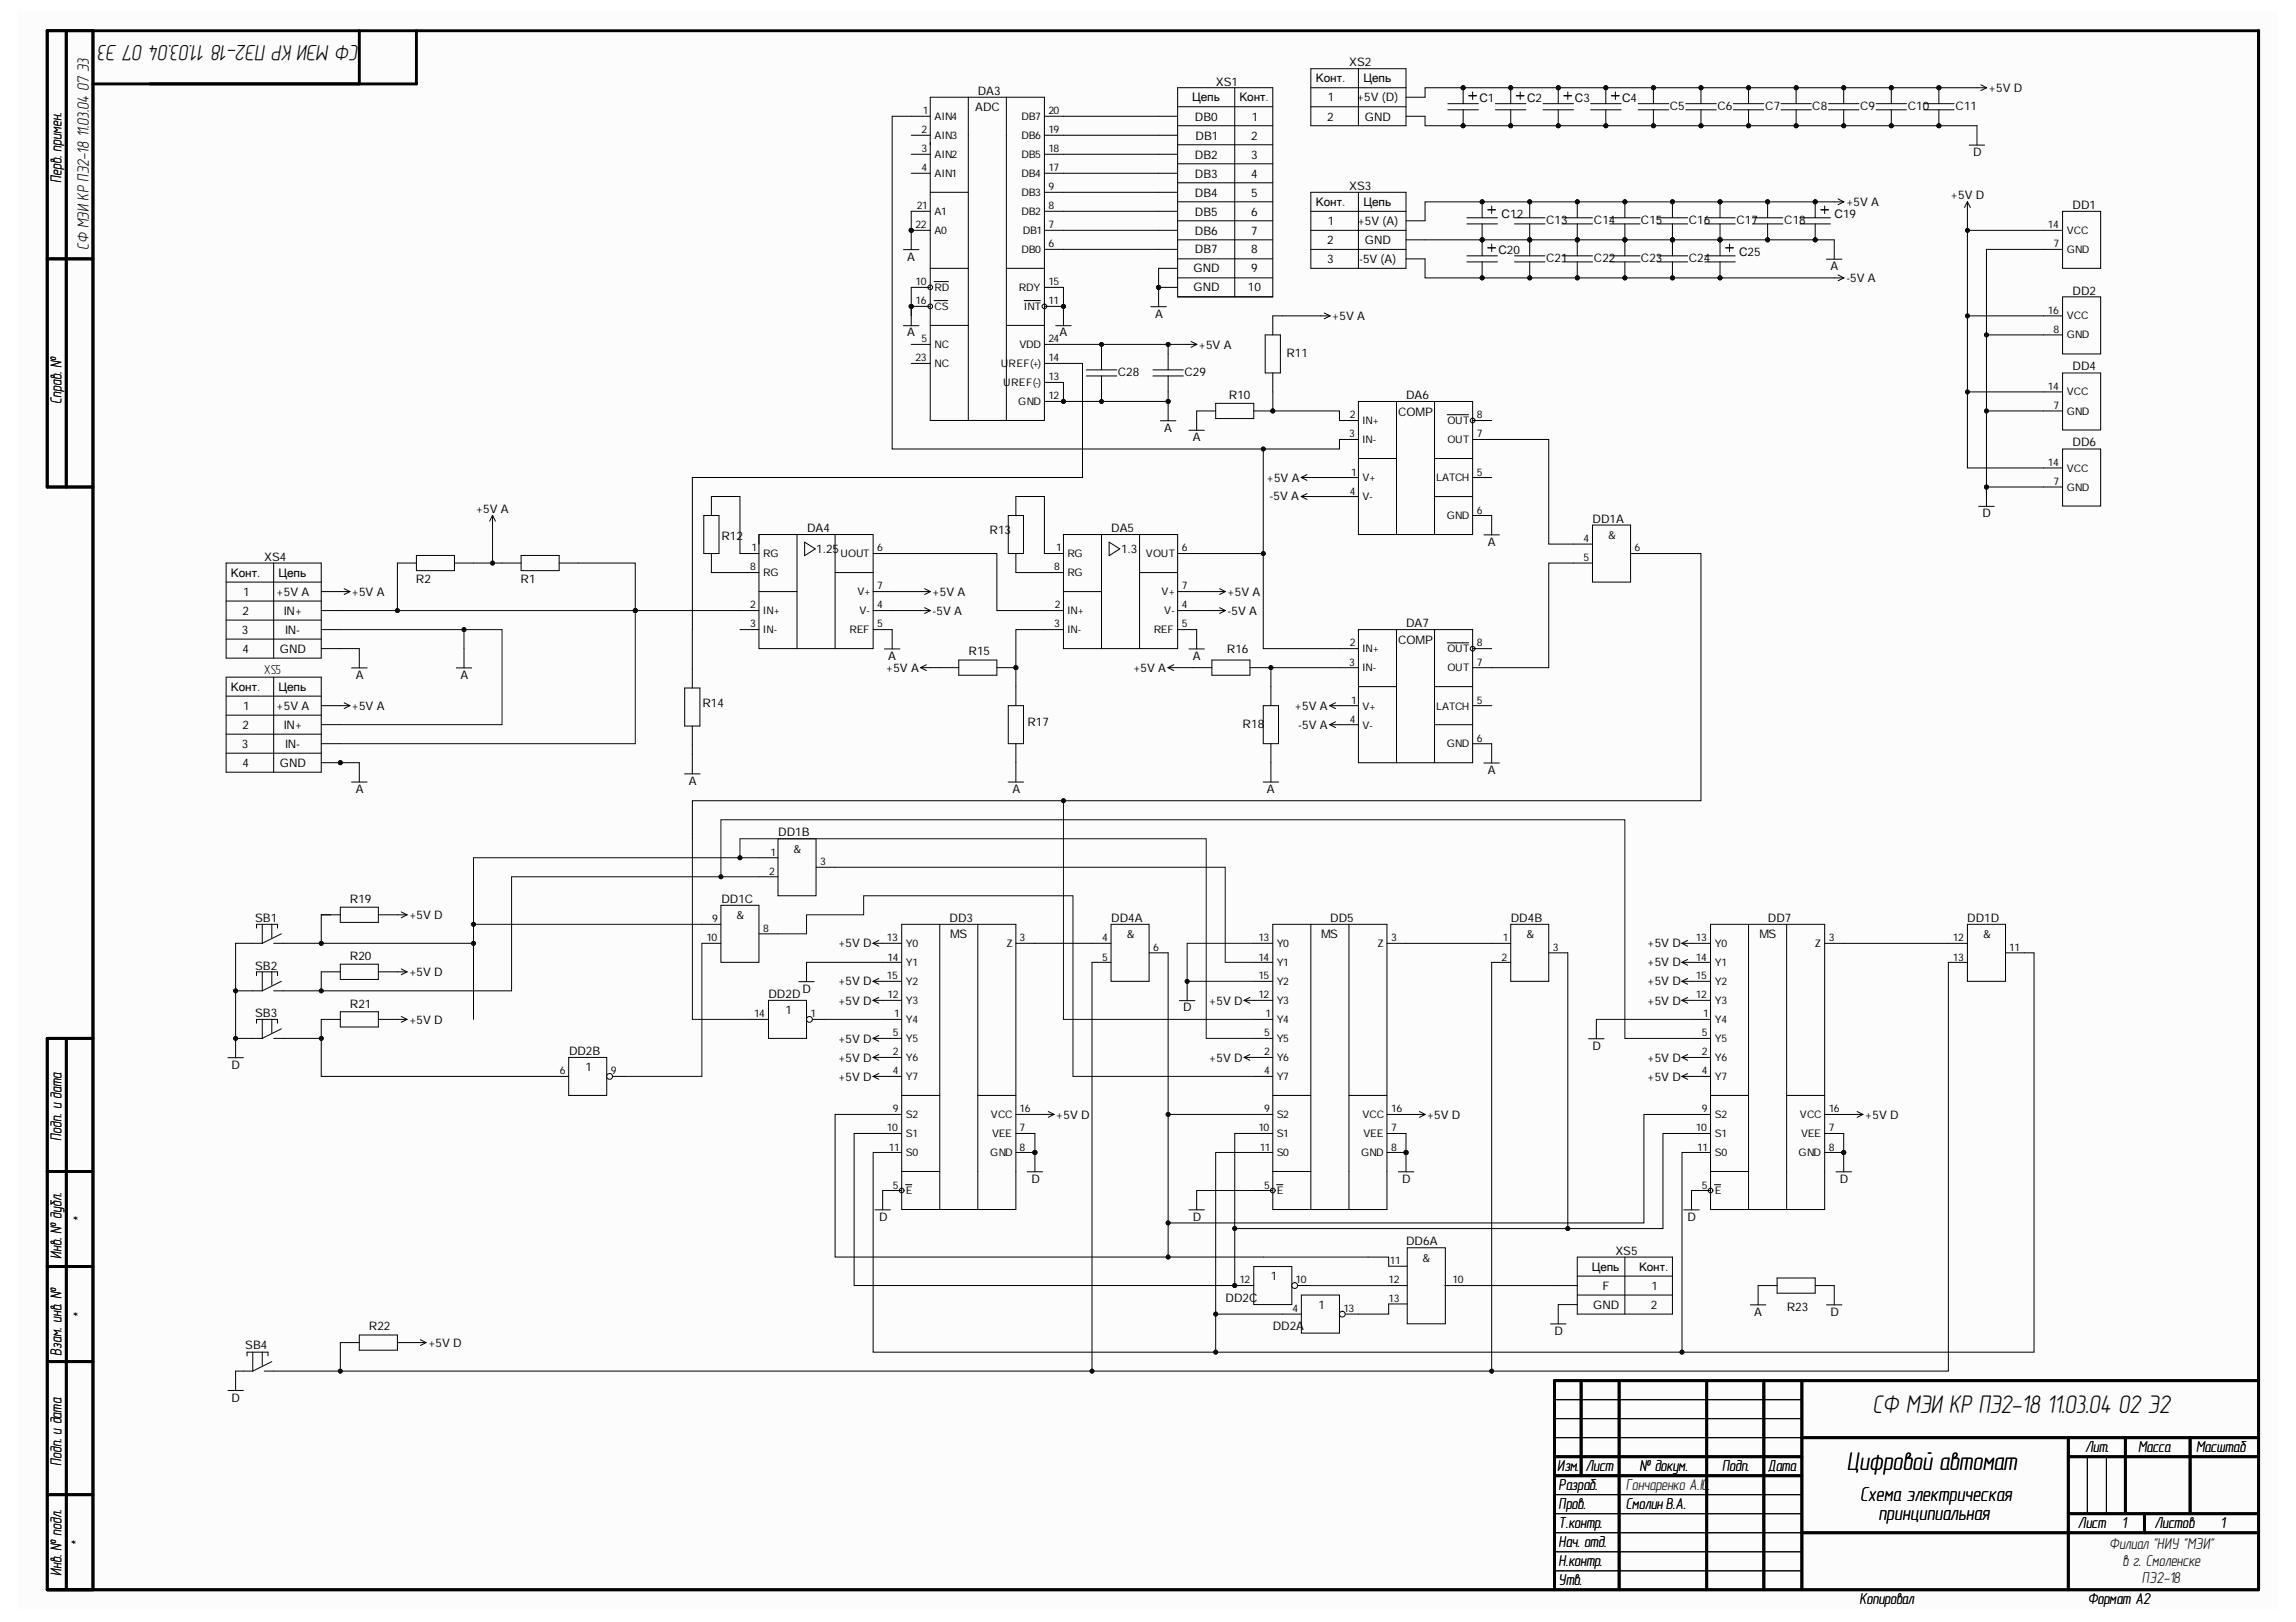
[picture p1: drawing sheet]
<svg xmlns="http://www.w3.org/2000/svg" width="297mm" height="210mm" viewBox="0 0 297 210" stroke-linecap="round" stroke-linejoin="round" font-family="sans-serif">
<defs><g id="words">
<g font-size="3.3">
<text x="242.2" y="182.9">СФ МЭИ КР ПЭ2-18 11.03.04 02 Э2</text>
<text x="238.9" y="190.3">Цифровой автомат</text>
</g>
<g font-size="2.9">
<text x="18.5" y="5.8" transform="rotate(-180 18.5 5.8)">07 Э3</text>
<text x="26.6" y="5.8" transform="rotate(-180 26.6 5.8)">11.03.04</text>
<text x="46.5" y="5.8" transform="rotate(-180 46.5 5.8)">СФ МЭИ КР ПЭ2-18</text>
</g>
<g font-size="2.7">
<text x="240.6" y="194.2">Схема электрическая</text>
<text x="243" y="196.7">принципиальная</text>
</g>
<g font-size="2.1">
<text x="11.5" y="11.8" transform="rotate(-90 11.5 11.8)">07 Э3</text>
<text x="11.5" y="17.8" transform="rotate(-90 11.5 17.8)">11.03.04</text>
<text x="8" y="23.7" transform="rotate(-90 8 23.7)">Перв. примен.</text>
<text x="11.5" y="32.3" transform="rotate(-90 11.5 32.3)">СФ МЭИ КР ПЭ2-18</text>
<text x="8" y="52.3" transform="rotate(-90 8 52.3)">Справ. №</text>
<text x="8" y="147.6" transform="rotate(-90 8 147.6)">Подп. и дата</text>
<text x="10.9" y="158.3" transform="rotate(-90 10.9 158.3)">*</text>
<text x="8" y="162.9" transform="rotate(-90 8 162.9)">Инв. № дубл.</text>
<text x="10.9" y="170.6" transform="rotate(-90 10.9 170.6)">*</text>
<text x="8" y="175.5" transform="rotate(-90 8 175.5)">Взам. инв. №</text>
<text x="8" y="189.7" transform="rotate(-90 8 189.7)">Подп. и дата</text>
<text x="201.5" y="190.3">Изм.</text>
<text x="205.1" y="190.3">Лист</text>
<text x="212.1" y="190.3">№ докум.</text>
<text x="222.8" y="190.3">Подп.</text>
<text x="228.7" y="190.3">Дата</text>
<text x="269.7" y="187.9">Лит.</text>
<text x="276.6" y="187.9">Масса</text>
<text x="284.1" y="187.9">Масштаб</text>
<text x="201.6" y="195.2">Пров.</text>
<text x="201.6" y="197.8">Т.контр.</text>
<text x="201.6" y="192.8">Разраб.</text>
<text x="210.3" y="195.2">Смолин В.А.</text>
<text x="210.3" y="192.8">Гончаренко А.Ю</text>
<text x="220.9" y="192.8">.</text>
<text x="268.8" y="197.8">Лист</text>
<text x="274.5" y="197.8">1</text>
<text x="278.7" y="197.8">Листов</text>
<text x="287.3" y="197.8">1</text>
<text x="8" y="204" transform="rotate(-90 8 204)">Инв. № подл.</text>
<text x="10.7" y="200.1" transform="rotate(-90 10.7 200.1)">*</text>
<text x="201.6" y="202.7">Н.контр.</text>
<text x="201.6" y="200.2">Нач. отд.</text>
<text x="272.9" y="200.5">Филиал &quot;НИУ &quot;МЭИ&quot;</text>
<text x="274.6" y="202.7">в г. Смоленске</text>
<text x="201.6" y="205.1">Утв.</text>
<text x="240.6" y="207.6">Копировал</text>
<text x="270.1" y="207.6">Формат А2</text>
<text x="277.1" y="204.8">ПЭ2-18</text>
</g>
<text font-size="1.7" x="34.2" y="87.3">XS5</text>
<g font-size="1.5">
<text x="157.3" y="11.1">XS1</text>
<text x="170.2" y="10.6">Конт.</text>
<text x="174.6" y="8.5">XS2</text>
<text x="176.4" y="10.6">Цепь</text>
<text x="257.3" y="11.9">+5V D</text>
<text x="126.2" y="14.4">ADC</text>
<text x="126.5" y="12.3">DA3</text>
<text x="154.3" y="13.1">Цепь</text>
<text x="154.6" y="15.6">DB0</text>
<text x="160.3" y="13.1">Конт.</text>
<text x="162" y="15.6">1</text>
<text x="171.7" y="15.6">2</text>
<text x="171.8" y="13.1">1</text>
<text x="175.6" y="13.1">+5V (D)</text>
<text x="176.6" y="15.6">GND</text>
<text x="191.4" y="13.2">С1</text>
<text x="197.6" y="13.2">С2</text>
<text x="203.7" y="13.2">С3</text>
<text x="209.8" y="13.2">С4</text>
<text x="216" y="14.2">C5</text>
<text x="222.2" y="14.2">C6</text>
<text x="228.4" y="14.2">C7</text>
<text x="234.5" y="14.2">C8</text>
<text x="240.6" y="14.2">C9</text>
<text x="246.8" y="14.2">C10</text>
<text x="253" y="14.2">C11</text>
<text x="154.6" y="23">DB3</text>
<text x="154.6" y="20.5">DB2</text>
<text x="154.7" y="18.1">DB1</text>
<text x="161.9" y="23">4</text>
<text x="161.9" y="18.1">2</text>
<text x="161.9" y="20.5">3</text>
<text x="255.3" y="20.2">D</text>
<text x="154.6" y="25.4">DB4</text>
<text x="154.6" y="27.9">DB5</text>
<text x="161.9" y="25.4">5</text>
<text x="161.9" y="27.9">6</text>
<text x="170.2" y="26.6">Конт.</text>
<text x="171.8" y="29.2">1</text>
<text x="174.6" y="24.6">XS3</text>
<text x="175.7" y="29.2">+5V (A)</text>
<text x="176.4" y="26.6">Цепь</text>
<text x="194.3" y="28.2">С12</text>
<text x="200" y="29">C13</text>
<text x="206.2" y="29">C14</text>
<text x="212.3" y="29">C15</text>
<text x="218.5" y="29">C16</text>
<text x="224.6" y="29">C17</text>
<text x="230.8" y="29">C18</text>
<text x="237.3" y="28.2">С19</text>
<text x="238.9" y="26.6">+5V A</text>
<text x="252.4" y="25.8">+5V D</text>
<text x="268.1" y="27.1">DD1</text>
<text x="117.4" y="33.7">A</text>
<text x="154.4" y="35.3">GND</text>
<text x="154.6" y="30.4">DB6</text>
<text x="154.6" y="32.8">DB7</text>
<text x="161.9" y="30.4">7</text>
<text x="161.9" y="32.8">8</text>
<text x="161.9" y="35.3">9</text>
<text x="171.7" y="31.6">2</text>
<text x="171.7" y="34.1">3</text>
<text x="175.8" y="34.1">-5V (A)</text>
<text x="176.6" y="31.6">GND</text>
<text x="193.9" y="32.9">С20</text>
<text x="200" y="33.9">C21</text>
<text x="206.2" y="33.9">C22</text>
<text x="212.3" y="33.9">C23</text>
<text x="218.5" y="33.9">C24</text>
<text x="225" y="33.1">С25</text>
<text x="236.8" y="35">A</text>
<text x="149.4" y="41.1">A</text>
<text x="154.4" y="37.7">GND</text>
<text x="161.4" y="37.7">10</text>
<text x="172.4" y="41.4">+5V A</text>
<text x="238.9" y="36.5">-5V A</text>
<text x="268.1" y="38.1">DD2</text>
<text x="117.4" y="43.5">A</text>
<text x="137.1" y="43.5">A</text>
<text x="155.1" y="45.1">+5V A</text>
<text x="166.4" y="46.2">R11</text>
<text x="268.1" y="47.9">DD4</text>
<text x="144.6" y="48.7">C28</text>
<text x="153.2" y="48.7">C29</text>
<text x="159" y="51.7">R10</text>
<text x="180.9" y="53.8">COMP</text>
<text x="181.9" y="51.7">DA6</text>
<text x="150.6" y="55.9">A</text>
<text x="154.3" y="57.1">A</text>
<text x="268.1" y="57.7">DD6</text>
<text x="163.9" y="62.3">+5V A</text>
<text x="164.2" y="64.8">-5V A</text>
<text x="61.6" y="66.4">+5V A</text>
<text x="93.3" y="69.8">R12</text>
<text x="104.4" y="68.8">DA4</text>
<text x="105.6" y="71.5">1.25</text>
<text x="128" y="69.1">R13</text>
<text x="143.8" y="68.8">DA5</text>
<text x="145" y="71.5">1.3</text>
<text x="192.5" y="70.6">A</text>
<text x="206" y="67.6">DD1A</text>
<text x="208.1" y="69.8">&amp;</text>
<text x="256.5" y="67">D</text>
<text x="29.9" y="74.7">Конт.</text>
<text x="31.5" y="77.1">1</text>
<text x="34.2" y="72.5">XS4</text>
<text x="35.8" y="77.1">+5V A</text>
<text x="36" y="74.7">Цепь</text>
<text x="45.5" y="77.1">+5V A</text>
<text x="53.8" y="75.4">R2</text>
<text x="67.4" y="75.4">R1</text>
<text x="120.7" y="77.1">+5V A</text>
<text x="158.8" y="77.1">+5V A</text>
<text x="31.3" y="82">3</text>
<text x="31.4" y="79.6">2</text>
<text x="36.7" y="79.6">IN+</text>
<text x="36.9" y="82">IN-</text>
<text x="120.7" y="79.6">-5V A</text>
<text x="158.8" y="79.6">-5V A</text>
<text x="180.9" y="83.3">COMP</text>
<text x="181.9" y="81.2">DA7</text>
<text x="29.9" y="89.4">Конт.</text>
<text x="31.4" y="84.5">4</text>
<text x="36" y="89.4">Цепь</text>
<text x="36.2" y="84.5">GND</text>
<text x="46" y="87.9">A</text>
<text x="59.6" y="87.9">A</text>
<text x="114.7" y="86.9">+5V A</text>
<text x="114.9" y="85.4">A</text>
<text x="125.3" y="84.8">R15</text>
<text x="146.6" y="86.9">+5V A</text>
<text x="154.3" y="85.4">A</text>
<text x="158.7" y="84.5">R16</text>
<text x="31.4" y="94.4">2</text>
<text x="31.5" y="91.9">1</text>
<text x="35.8" y="91.9">+5V A</text>
<text x="36.7" y="94.4">IN+</text>
<text x="45.5" y="91.9">+5V A</text>
<text x="90.9" y="91.5">R14</text>
<text x="132.9" y="93.9">R17</text>
<text x="160.8" y="94.2">R18</text>
<text x="167.5" y="91.9">+5V A</text>
<text x="168" y="94.4">-5V A</text>
<text x="31.3" y="96.8">3</text>
<text x="31.4" y="99.3">4</text>
<text x="36.2" y="99.3">GND</text>
<text x="36.9" y="96.8">IN-</text>
<text x="89.1" y="101.6">A</text>
<text x="192.5" y="100.2">A</text>
<text x="46" y="102.7">A</text>
<text x="131" y="102.7">A</text>
<text x="163.9" y="102.7">A</text>
<text x="100.7" y="108.2">DD1B</text>
<text x="102.6" y="110.3">&amp;</text>
<text x="33" y="119.3">SB1</text>
<text x="45.3" y="116.9">R19</text>
<text x="53" y="119">+5V D</text>
<text x="93.3" y="116.9">DD1C</text>
<text x="95.3" y="119">&amp;</text>
<text x="122.9" y="119.3">DD3</text>
<text x="143.8" y="119.3">DD4A</text>
<text x="172.1" y="119.3">DD5</text>
<text x="195.5" y="119.3">DD4B</text>
<text x="228.7" y="119.3">DD7</text>
<text x="254.5" y="119.3">DD1D</text>
<text x="33" y="125.5">SB2</text>
<text x="45.3" y="124.2">R20</text>
<text x="108.5" y="122.6">+5V D</text>
<text x="122.9" y="121.4">MS</text>
<text x="145.8" y="121.4">&amp;</text>
<text x="170.9" y="121.4">MS</text>
<text x="197.5" y="121.4">&amp;</text>
<text x="213.1" y="122.6">+5V D</text>
<text x="213.1" y="125.1">+5V D</text>
<text x="227.6" y="121.4">MS</text>
<text x="256.5" y="121.4">&amp;</text>
<text x="33" y="131.6">SB3</text>
<text x="45.3" y="130.4">R21</text>
<text x="53" y="126.3">+5V D</text>
<text x="99.4" y="129.1">DD2D</text>
<text x="101.6" y="131.2">1</text>
<text x="103.8" y="128.4">D</text>
<text x="108.5" y="127.5">+5V D</text>
<text x="108.5" y="130">+5V D</text>
<text x="153.1" y="130.9">D</text>
<text x="156.5" y="130">+5V D</text>
<text x="213.1" y="127.5">+5V D</text>
<text x="213.1" y="130">+5V D</text>
<text x="53" y="132.5">+5V D</text>
<text x="73.6" y="136.5">DD2B</text>
<text x="108.5" y="135">+5V D</text>
<text x="108.5" y="137.4">+5V D</text>
<text x="156.5" y="137.4">+5V D</text>
<text x="206" y="135.9">D</text>
<text x="213.1" y="137.4">+5V D</text>
<text x="30" y="138.3">D</text>
<text x="75.7" y="138.6">1</text>
<text x="108.5" y="139.9">+5V D</text>
<text x="213.1" y="139.9">+5V D</text>
<text x="136.7" y="144.8">+5V D</text>
<text x="184.6" y="144.8">+5V D</text>
<text x="241.3" y="144.8">+5V D</text>
<text x="133.4" y="153">D</text>
<text x="181.4" y="153">D</text>
<text x="238" y="153">D</text>
<text x="113.7" y="158">D</text>
<text x="154.3" y="158">D</text>
<text x="181.9" y="161.1">DD6A</text>
<text x="218.3" y="158">D</text>
<text x="164.4" y="165.6">1</text>
<text x="184" y="163.3">&amp;</text>
<text x="205.9" y="164.5">Цепь</text>
<text x="207.3" y="166.9">F</text>
<text x="209" y="162.4">XS5</text>
<text x="212" y="164.5">Конт.</text>
<text x="213.6" y="166.9">1</text>
<text x="47.7" y="172.2">R22</text>
<text x="158.6" y="168.5">DD2C</text>
<text x="164.7" y="172.2">DD2A</text>
<text x="170.6" y="169.4">1</text>
<text x="201.1" y="172.8">D</text>
<text x="206.1" y="169.4">GND</text>
<text x="213.6" y="169.4">2</text>
<text x="226.9" y="170.3">A</text>
<text x="231.2" y="169.7">R23</text>
<text x="236.8" y="170.3">D</text>
<text x="31.7" y="174.6">SB4</text>
<text x="55.4" y="174.3">+5V D</text>
<text x="30" y="181.4">D</text>
</g>
<g font-size="1.4">
<text x="119.2" y="17.2">2</text>
<text x="119.4" y="14.8">1</text>
<text x="120.9" y="15.6">AIN4</text>
<text x="132.2" y="15.6">DB7</text>
<text x="135.6" y="17.2">19</text>
<text x="135.6" y="14.8">20</text>
<text x="119.2" y="22.1">4</text>
<text x="119.2" y="19.7">3</text>
<text x="120.9" y="22.9">AIN1</text>
<text x="120.9" y="18">AIN3</text>
<text x="120.9" y="20.5">AIN2</text>
<text x="132.2" y="20.5">DB5</text>
<text x="132.2" y="18">DB6</text>
<text x="132.2" y="22.9">DB4</text>
<text x="135.6" y="19.7">18</text>
<text x="135.6" y="22.1">17</text>
<text x="118.5" y="29.5">22</text>
<text x="118.6" y="27.1">21</text>
<text x="120.9" y="27.8">A1</text>
<text x="132.2" y="27.8">DB2</text>
<text x="132.2" y="25.4">DB3</text>
<text x="135.6" y="29.5">7</text>
<text x="135.6" y="27.1">8</text>
<text x="135.6" y="24.6">9</text>
<text x="264.9" y="29.5">14</text>
<text x="120.9" y="30.3">A0</text>
<text x="132.2" y="32.7">DB0</text>
<text x="132.3" y="30.3">DB1</text>
<text x="135.6" y="32">6</text>
<text x="265.7" y="32">7</text>
<text x="267.4" y="30.3">VCC</text>
<text x="267.4" y="32.7">GND</text>
<text x="118.5" y="39.4">16</text>
<text x="118.5" y="36.9">10</text>
<text x="120.9" y="40.2">CS</text>
<text x="120.9" y="37.6">RD</text>
<text x="131.8" y="37.6">RDY</text>
<text x="132.5" y="40.2">INT</text>
<text x="135.6" y="39.4">11</text>
<text x="135.6" y="36.9">15</text>
<text x="264.9" y="40.6">16</text>
<text x="267.4" y="41.3">VCC</text>
<text x="118.5" y="46.8">23</text>
<text x="119.2" y="44.3">5</text>
<text x="120.9" y="47.5">NC</text>
<text x="120.9" y="45.1">NC</text>
<text x="129.5" y="47.5">U</text>
<text x="130.5" y="47.5">REF(+)</text>
<text x="131.9" y="45.1">VDD</text>
<text x="135.6" y="44.3">24</text>
<text x="135.6" y="46.8">14</text>
<text x="265.7" y="43">8</text>
<text x="267.4" y="43.8">GND</text>
<text x="129.8" y="50">UREF(-)</text>
<text x="131.7" y="52.4">GND</text>
<text x="135.6" y="51.7">12</text>
<text x="135.6" y="49.2">13</text>
<text x="264.9" y="50.5">14</text>
<text x="265.7" y="52.9">7</text>
<text x="267.4" y="51.2">VCC</text>
<text x="267.4" y="53.7">GND</text>
<text x="174.6" y="56.6">3</text>
<text x="174.6" y="54.1">2</text>
<text x="176.3" y="54.9">IN+</text>
<text x="176.3" y="57.3">IN-</text>
<text x="187.3" y="57.3">OUT</text>
<text x="187.3" y="54.9">OUT</text>
<text x="191.1" y="56.6">7</text>
<text x="191.1" y="54.1">8</text>
<text x="174.6" y="64">4</text>
<text x="174.8" y="61.6">1</text>
<text x="176.3" y="62.2">V+</text>
<text x="176.3" y="64.8">V-</text>
<text x="185.8" y="62.2">LATCH</text>
<text x="191.1" y="61.6">5</text>
<text x="264.9" y="60.3">14</text>
<text x="265.7" y="62.7">7</text>
<text x="267.4" y="61">VCC</text>
<text x="267.4" y="63.5">GND</text>
<text x="97.2" y="71.4">1</text>
<text x="113.5" y="71.4">6</text>
<text x="136.7" y="71.4">1</text>
<text x="152.9" y="71.4">6</text>
<text x="187.2" y="67.2">GND</text>
<text x="191.1" y="66.5">6</text>
<text x="204.8" y="70.1">4</text>
<text x="211.4" y="71.4">6</text>
<text x="97.1" y="73.8">8</text>
<text x="98.7" y="72.1">RG</text>
<text x="98.7" y="74.6">RG</text>
<text x="108.7" y="72.1">UOUT</text>
<text x="110.9" y="77">V+</text>
<text x="113.5" y="76.3">7</text>
<text x="136.4" y="73.8">8</text>
<text x="138.1" y="72.1">RG</text>
<text x="138.1" y="74.6">RG</text>
<text x="148.2" y="72.1">VOUT</text>
<text x="150.3" y="77">V+</text>
<text x="152.9" y="76.3">7</text>
<text x="204.8" y="72.6">5</text>
<text x="97.1" y="78.7">2</text>
<text x="97.1" y="81.2">3</text>
<text x="98.7" y="79.5">IN+</text>
<text x="98.7" y="81.9">IN-</text>
<text x="109.9" y="81.9">REF</text>
<text x="111.2" y="79.5">V-</text>
<text x="113.5" y="81.2">5</text>
<text x="113.5" y="78.7">4</text>
<text x="136.4" y="81.2">3</text>
<text x="136.5" y="78.7">2</text>
<text x="138.1" y="79.5">IN+</text>
<text x="138.1" y="81.9">IN-</text>
<text x="149.3" y="81.9">REF</text>
<text x="150.6" y="79.5">V-</text>
<text x="152.9" y="81.2">5</text>
<text x="152.9" y="78.7">4</text>
<text x="174.6" y="83.6">2</text>
<text x="191.1" y="83.6">8</text>
<text x="174.6" y="86.2">3</text>
<text x="176.3" y="84.4">IN+</text>
<text x="176.3" y="86.8">IN-</text>
<text x="187.3" y="86.8">OUT</text>
<text x="187.3" y="84.4">OUT</text>
<text x="191.1" y="86.2">7</text>
<text x="174.6" y="93.5">4</text>
<text x="174.8" y="91.1">1</text>
<text x="176.3" y="91.8">V+</text>
<text x="176.3" y="94.3">V-</text>
<text x="185.8" y="91.8">LATCH</text>
<text x="191.1" y="96">6</text>
<text x="191.1" y="91.1">5</text>
<text x="187.2" y="96.7">GND</text>
<text x="99.5" y="113.2">2</text>
<text x="99.7" y="110.8">1</text>
<text x="106.1" y="112">3</text>
<text x="92.1" y="119.3">9</text>
<text x="91.4" y="121.8">10</text>
<text x="98.7" y="120.6">8</text>
<text x="114.7" y="121.8">13</text>
<text x="114.8" y="124.3">14</text>
<text x="117.2" y="122.5">Y0</text>
<text x="117.2" y="125">Y1</text>
<text x="130.2" y="122.5">Z</text>
<text x="131.9" y="121.8">3</text>
<text x="142.6" y="121.8">4</text>
<text x="142.6" y="124.3">5</text>
<text x="149.2" y="123">6</text>
<text x="162.8" y="121.8">13</text>
<text x="162.8" y="124.3">14</text>
<text x="165.2" y="122.5">Y0</text>
<text x="165.2" y="125">Y1</text>
<text x="178.2" y="122.5">Z</text>
<text x="180" y="121.8">3</text>
<text x="194.3" y="124.3">2</text>
<text x="194.4" y="121.8">1</text>
<text x="200.9" y="123">3</text>
<text x="219.4" y="121.8">13</text>
<text x="219.4" y="124.3">14</text>
<text x="221.9" y="122.5">Y0</text>
<text x="221.9" y="125">Y1</text>
<text x="234.8" y="122.5">Z</text>
<text x="236.6" y="121.8">3</text>
<text x="252.7" y="121.8">12</text>
<text x="252.7" y="124.3">13</text>
<text x="259.9" y="123">11</text>
<text x="97.6" y="131.7">14</text>
<text x="104.8" y="131.7">1</text>
<text x="114.7" y="126.8">15</text>
<text x="114.8" y="129.2">12</text>
<text x="115.7" y="131.7">1</text>
<text x="117.2" y="127.5">Y2</text>
<text x="117.2" y="130">Y3</text>
<text x="162.8" y="126.8">15</text>
<text x="162.8" y="129.2">12</text>
<text x="163.7" y="131.7">1</text>
<text x="165.2" y="127.5">Y2</text>
<text x="165.2" y="130">Y3</text>
<text x="219.4" y="126.8">15</text>
<text x="219.4" y="129.2">12</text>
<text x="220.3" y="131.7">1</text>
<text x="221.9" y="127.5">Y2</text>
<text x="221.9" y="130">Y3</text>
<text x="115.5" y="134.1">5</text>
<text x="115.5" y="136.6">2</text>
<text x="117.2" y="132.4">Y4</text>
<text x="117.2" y="134.9">Y5</text>
<text x="117.2" y="137.3">Y6</text>
<text x="163.6" y="134.1">5</text>
<text x="163.6" y="136.6">2</text>
<text x="165.2" y="132.4">Y4</text>
<text x="165.2" y="134.9">Y5</text>
<text x="165.2" y="137.3">Y6</text>
<text x="220.2" y="134.1">5</text>
<text x="220.2" y="136.6">2</text>
<text x="221.9" y="132.4">Y4</text>
<text x="221.9" y="134.9">Y5</text>
<text x="221.9" y="137.3">Y6</text>
<text x="72.4" y="139">6</text>
<text x="79" y="139">9</text>
<text x="115.5" y="143.9">9</text>
<text x="115.5" y="139">4</text>
<text x="117.2" y="139.8">Y7</text>
<text x="131.9" y="143.9">16</text>
<text x="163.6" y="143.9">9</text>
<text x="163.6" y="139">4</text>
<text x="165.2" y="139.8">Y7</text>
<text x="180" y="143.9">16</text>
<text x="220.2" y="143.9">9</text>
<text x="220.2" y="139">4</text>
<text x="221.9" y="139.8">Y7</text>
<text x="236.6" y="143.9">16</text>
<text x="114.7" y="146.4">10</text>
<text x="115" y="148.9">11</text>
<text x="117.2" y="144.7">S2</text>
<text x="117.2" y="147.1">S1</text>
<text x="117.2" y="149.6">S0</text>
<text x="128.1" y="149.6">GND</text>
<text x="128.2" y="144.7">VCC</text>
<text x="128.4" y="147.1">VEE</text>
<text x="131.9" y="146.4">7</text>
<text x="131.9" y="148.9">8</text>
<text x="162.8" y="146.4">10</text>
<text x="163" y="148.9">11</text>
<text x="165.2" y="144.7">S2</text>
<text x="165.2" y="147.1">S1</text>
<text x="165.2" y="149.6">S0</text>
<text x="176.1" y="149.6">GND</text>
<text x="176.3" y="144.7">VCC</text>
<text x="176.4" y="147.1">VEE</text>
<text x="180" y="146.4">7</text>
<text x="180" y="148.9">8</text>
<text x="219.4" y="146.4">10</text>
<text x="219.6" y="148.9">11</text>
<text x="221.9" y="144.7">S2</text>
<text x="221.9" y="147.1">S1</text>
<text x="221.9" y="149.6">S0</text>
<text x="232.7" y="149.6">GND</text>
<text x="232.9" y="144.7">VCC</text>
<text x="233" y="147.1">VEE</text>
<text x="236.6" y="146.4">7</text>
<text x="236.6" y="148.9">8</text>
<text x="115.5" y="153.8">5</text>
<text x="117.2" y="154.6">E</text>
<text x="163.6" y="153.8">5</text>
<text x="165.2" y="154.6">E</text>
<text x="220.2" y="153.8">5</text>
<text x="221.9" y="154.6">E</text>
<text x="160.3" y="166.1">12</text>
<text x="167.6" y="166.1">10</text>
<text x="179.6" y="166.1">12</text>
<text x="179.8" y="163.6">11</text>
<text x="187.9" y="166.1">10</text>
<text x="167.2" y="169.8">4</text>
<text x="173.8" y="169.8">13</text>
<text x="179.6" y="168.4">13</text>
</g>
</g></defs>
<g fill="#fcfcfc">
<path d="M2.2 1.5h292.5v206.7h-292.5z" fill-rule="evenodd"/>
<path d="M2.2 1.5h292.5v206.7h-292.5z" fill-rule="evenodd"/>
</g>
<g fill="none" stroke="#000" stroke-width=".37">
<path d="M6.1 134.4v71.3h286.1v-201.7h-280.2v201.7M8.6 134.4v71.3M6.1 176.2h5.9M204.6 178.7v12.3M209.5 178.7v27M220.8 178.7v27M228.2 178.7v27M233.1 178.7v27M292.2 178.7h-91.1v27M6.1 193.4h5.9M201.1 188.5h32M201.1 191h32"/>
<path d="M233.1 186h59.1M233.1 198.4h59.1M267.6 188.5h24.6M267.6 186v19.7M267.6 195.9h24.6M275 186v9.9M277.4 195.9v2.5M283.3 186v9.9"/>
</g>
<path d="M201.1 198.4h32M201.1 195.9h32M201.1 193.4h32M201.1 186h32M201.1 183.6h32M201.1 181.1h32M270 188.5v7.4M272.5 188.5v7.4M201.1 203.3h32M201.1 200.8h32" fill="none" stroke="#000" stroke-width=".13"/>
<path d="M8.6 4v59M12 4h-5.9v59h5.9M46.5 4v6.9M53.9 4v6.9h-41.9M6.1 33.5h5.9M6.1 134.4h5.9M6.1 151.6h5.9M6.1 163.9h5.9" fill="none" stroke="#000" stroke-width=".38"/>
<circle cx="137.6" cy="39.6" r=".25" fill="#0e0e0e"/>
<circle cx="137.6" cy="39.6" r=".25" fill="none" stroke="#0e0e0e" stroke-width=".13"/>
<circle cx="117.9" cy="29.8" r=".25" fill="#0e0e0e"/>
<circle cx="117.9" cy="29.8" r=".25" fill="none" stroke="#0e0e0e" stroke-width=".13"/>
<circle cx="137.6" cy="52" r=".25" fill="#0e0e0e"/>
<circle cx="137.6" cy="52" r=".25" fill="none" stroke="#0e0e0e" stroke-width=".13"/>
<circle cx="117.9" cy="39.6" r=".25" fill="#0e0e0e"/>
<circle cx="117.9" cy="39.6" r=".25" fill="none" stroke="#0e0e0e" stroke-width=".13"/>
<path d="M132.5 38.9h2.1M135.1 39.6h2.5" fill="none" stroke="#000" stroke-width=".13"/>
<circle cx="137.6" cy="39.6" r=".25" fill="#0e0e0e"/>
<circle cx="137.6" cy="39.6" r=".25" fill="none" stroke="#0e0e0e" stroke-width=".13"/>
<g fill="none" stroke="#000" stroke-width=".13">
<path d="M135.1 20h2.5M135.1 17.5h2.5M135.1 15h2.5M117.9 27.3h2.4M117.9 29.8h2.4M135.1 27.3h2.5M135.1 29.8h2.5M135.1 24.9h2.5M135.1 37.2h2.5M135.1 32.3h2.5M117.9 44.6h2.4M117.9 47h2.4"/>
<path d="M135.1 44.6h2.5"/>
</g>
<circle cx="117.9" cy="29.8" r=".25" fill="#0e0e0e"/>
<circle cx="117.9" cy="29.8" r=".25" fill="none" stroke="#0e0e0e" stroke-width=".13"/>
<path d="M117.9 22.4h2.4M135.1 47h2.5M135.1 52h2.5" fill="none" stroke="#000" stroke-width=".13"/>
<circle cx="137.6" cy="52" r=".25" fill="#0e0e0e"/>
<circle cx="137.6" cy="52" r=".25" fill="none" stroke="#0e0e0e" stroke-width=".13"/>
<g fill="none" stroke="#000" stroke-width=".13">
<path d="M117.9 17.5h2.4M117.9 20h2.4M117.9 15h2.4M120.3 12.6h14.8v41.8h-14.8zM125.3 12.6v41.8M130.2 12.6v41.8M117.9 39.6h2.4M120.3 24.9h5M120.3 34.7h5M120.8 38.9h1.8M130.2 34.7h4.9M135.1 22.4h2.5"/>
<path d="M120.3 42.1h5M130.2 42.1h4.9M135.1 49.5h2.5"/>
</g>
<circle cx="117.9" cy="39.6" r=".25" fill="#0e0e0e"/>
<circle cx="117.9" cy="39.6" r=".25" fill="none" stroke="#0e0e0e" stroke-width=".13"/>
<g fill="none" stroke="#000" stroke-width=".13">
<path d="M117.9 37.2h2.4M120.8 36.4h1.9M173.3 54.4h2.4M173.3 56.9h2.4M175.7 52h14.8v17.2h-14.8zM175.7 59.3h5M180.7 52v17.2M185.6 52v17.2M185.6 59.3h4.9M187.2 53.7h2.8M190.5 54.4h2.5M190.5 56.9h2.5"/>
<path d="M190.8 54.4a.3 .3 0 0 0-.4-.3 .3 .3 0 0 0-.1 .5 .3 .3 0 0 0 .5 0v-.2M91 66.7h2v4.9h-2zM92 64.3v2.4M92 71.6v2.5M130.4 66.7h2v4.9h-2zM131.4 64.3v2.4M131.4 71.6v2.5M173.3 61.8h2.4M173.3 64.3h2.4M185.6 64.3h4.9M190.5 66.7h2.5M190.5 61.8h2.5"/>
<path d="M173.3 83.9h2.4M173.3 86.4h2.4M173.3 91.3h2.4M173.3 93.8h2.4M175.7 81.5h14.8v17.2h-14.8zM175.7 88.9h5M180.7 81.5v17.2M185.6 81.5v17.2M185.6 93.8h4.9M185.6 88.9h4.9M187.2 83.2h2.8M190.5 83.9h2.5"/>
<path d="M190.5 96.2h2.5M190.5 86.4h2.5M190.5 91.3h2.5"/>
<circle cx="120.3" cy="37.2" r=".31"/>
<circle cx="120.3" cy="39.6" r=".3"/>
<circle cx="135.1" cy="39.6" r=".3"/>
<circle cx="190.5" cy="83.9" r=".31"/>
</g>
<circle cx="131.4" cy="86.4" r=".25" fill="#0e0e0e"/>
<circle cx="131.4" cy="86.4" r=".25" fill="none" stroke="#0e0e0e" stroke-width=".13"/>
<path d="M121.6 86.4h2.4M129 86.4h2.4" fill="none" stroke="#000" stroke-width=".13"/>
<circle cx="131.4" cy="86.4" r=".25" fill="#0e0e0e"/>
<circle cx="131.4" cy="86.4" r=".25" fill="none" stroke="#0e0e0e" stroke-width=".13"/>
<path d="M163.7 43.3h1.9v5h-1.9zM164.7 40.9v2.4M164.7 48.3v2.4M124 85.4h5v2h-5zM130.4 91.3h2v4.9h-2zM131.4 88.9v2.4M131.4 96.2v2.5" fill="none" stroke="#000" stroke-width=".13"/>
<circle cx="164.7" cy="53.2" r=".25" fill="#0e0e0e"/>
<circle cx="164.7" cy="53.2" r=".25" fill="none" stroke="#0e0e0e" stroke-width=".13"/>
<path d="M154.8 53.2h2.5M162.2 53.2h2.5" fill="none" stroke="#000" stroke-width=".13"/>
<circle cx="164.7" cy="53.2" r=".25" fill="#0e0e0e"/>
<circle cx="164.7" cy="53.2" r=".25" fill="none" stroke="#0e0e0e" stroke-width=".13"/>
<g fill="none" stroke="#000" stroke-width=".13">
<path d="M169.6 13.8h12.3M169.6 11.4h12.3M169.6 8.9h12.3v7.4h-12.3zM175.7 8.9v7.4M181.9 15h2.5M181.9 12.6h2.5M157.3 52.2h4.9v2h-4.9zM154.3 86.4h2.5M156.8 85.4h4.9v2h-4.9zM161.7 86.4h2.5M163.4 91.3h2v4.9h-2zM164.4 88.9v2.4"/>
<path d="M164.4 96.2v2.5M201.6 168.8h2.5M201.6 166.4h2.5M204.1 167.6h12.3M204.1 165.1h12.3M204.1 162.7h12.3v7.4h-12.3zM210.2 162.7v7.4"/>
</g>
<circle cx="189.3" cy="11.4" r=".25" fill="#0e0e0e"/>
<circle cx="189.3" cy="11.4" r=".25" fill="none" stroke="#0e0e0e" stroke-width=".13"/>
<circle cx="189.3" cy="16.3" r=".25" fill="#0e0e0e"/>
<circle cx="189.3" cy="16.3" r=".25" fill="none" stroke="#0e0e0e" stroke-width=".13"/>
<path d="M189.3 11.4v2" fill="none" stroke="#000" stroke-width=".13"/>
<circle cx="189.3" cy="11.4" r=".25" fill="#0e0e0e"/>
<circle cx="189.3" cy="11.4" r=".25" fill="none" stroke="#0e0e0e" stroke-width=".13"/>
<path d="M189.3 14.2v2.1" fill="none" stroke="#000" stroke-width=".13"/>
<circle cx="189.3" cy="16.3" r=".25" fill="#0e0e0e"/>
<circle cx="189.3" cy="16.3" r=".25" fill="none" stroke="#0e0e0e" stroke-width=".13"/>
<path d="M187.3 13.4h4M187.3 14.2h4M190 12.4h1M190.5 11.9v1" fill="none" stroke="#000" stroke-width=".13"/>
<circle cx="195.4" cy="11.4" r=".25" fill="#0e0e0e"/>
<circle cx="195.4" cy="11.4" r=".25" fill="none" stroke="#0e0e0e" stroke-width=".13"/>
<circle cx="195.4" cy="16.3" r=".25" fill="#0e0e0e"/>
<circle cx="195.4" cy="16.3" r=".25" fill="none" stroke="#0e0e0e" stroke-width=".13"/>
<path d="M195.4 11.4v2" fill="none" stroke="#000" stroke-width=".13"/>
<circle cx="195.4" cy="11.4" r=".25" fill="#0e0e0e"/>
<circle cx="195.4" cy="11.4" r=".25" fill="none" stroke="#0e0e0e" stroke-width=".13"/>
<path d="M195.4 14.2v2.1" fill="none" stroke="#000" stroke-width=".13"/>
<circle cx="195.4" cy="16.3" r=".25" fill="#0e0e0e"/>
<circle cx="195.4" cy="16.3" r=".25" fill="none" stroke="#0e0e0e" stroke-width=".13"/>
<path d="M193.5 13.4h3.9M193.5 14.2h3.9M196.2 12.4h1M196.7 11.9v1" fill="none" stroke="#000" stroke-width=".13"/>
<circle cx="201.6" cy="11.4" r=".25" fill="#0e0e0e"/>
<circle cx="201.6" cy="11.4" r=".25" fill="none" stroke="#0e0e0e" stroke-width=".13"/>
<circle cx="201.6" cy="16.3" r=".25" fill="#0e0e0e"/>
<circle cx="201.6" cy="16.3" r=".25" fill="none" stroke="#0e0e0e" stroke-width=".13"/>
<path d="M201.6 11.4v2" fill="none" stroke="#000" stroke-width=".13"/>
<circle cx="201.6" cy="11.4" r=".25" fill="#0e0e0e"/>
<circle cx="201.6" cy="11.4" r=".25" fill="none" stroke="#0e0e0e" stroke-width=".13"/>
<path d="M201.6 14.2v2.1" fill="none" stroke="#000" stroke-width=".13"/>
<circle cx="201.6" cy="16.3" r=".25" fill="#0e0e0e"/>
<circle cx="201.6" cy="16.3" r=".25" fill="none" stroke="#0e0e0e" stroke-width=".13"/>
<path d="M199.6 13.4h4M199.6 14.2h4M202.3 12.4h1M202.8 11.9v1" fill="none" stroke="#000" stroke-width=".13"/>
<circle cx="207.8" cy="11.4" r=".25" fill="#0e0e0e"/>
<circle cx="207.8" cy="11.4" r=".25" fill="none" stroke="#0e0e0e" stroke-width=".13"/>
<circle cx="207.8" cy="16.3" r=".25" fill="#0e0e0e"/>
<circle cx="207.8" cy="16.3" r=".25" fill="none" stroke="#0e0e0e" stroke-width=".13"/>
<path d="M207.7 11.4v2" fill="none" stroke="#000" stroke-width=".13"/>
<circle cx="207.8" cy="11.4" r=".25" fill="#0e0e0e"/>
<circle cx="207.8" cy="11.4" r=".25" fill="none" stroke="#0e0e0e" stroke-width=".13"/>
<path d="M207.7 14.2v2.1" fill="none" stroke="#000" stroke-width=".13"/>
<circle cx="207.8" cy="16.3" r=".25" fill="#0e0e0e"/>
<circle cx="207.8" cy="16.3" r=".25" fill="none" stroke="#0e0e0e" stroke-width=".13"/>
<path d="M205.8 13.4h3.9M205.8 14.2h3.9M208.5 12.4h1M209 11.9v1" fill="none" stroke="#000" stroke-width=".13"/>
<circle cx="191.8" cy="26.1" r=".25" fill="#0e0e0e"/>
<circle cx="191.8" cy="26.1" r=".25" fill="none" stroke="#0e0e0e" stroke-width=".13"/>
<circle cx="191.8" cy="31" r=".25" fill="#0e0e0e"/>
<circle cx="191.8" cy="31" r=".25" fill="none" stroke="#0e0e0e" stroke-width=".13"/>
<path d="M191.7 26.1v2.1" fill="none" stroke="#000" stroke-width=".13"/>
<circle cx="191.8" cy="26.1" r=".25" fill="#0e0e0e"/>
<circle cx="191.8" cy="26.1" r=".25" fill="none" stroke="#0e0e0e" stroke-width=".13"/>
<path d="M191.7 29v2" fill="none" stroke="#000" stroke-width=".13"/>
<circle cx="191.8" cy="31" r=".25" fill="#0e0e0e"/>
<circle cx="191.8" cy="31" r=".25" fill="none" stroke="#0e0e0e" stroke-width=".13"/>
<path d="M189.8 28.2h3.9M189.8 29h3.9M192.5 27.1h1M193 26.7v.9" fill="none" stroke="#000" stroke-width=".13"/>
<circle cx="222.5" cy="31" r=".25" fill="#0e0e0e"/>
<circle cx="222.5" cy="31" r=".25" fill="none" stroke="#0e0e0e" stroke-width=".13"/>
<circle cx="222.5" cy="36" r=".25" fill="#0e0e0e"/>
<circle cx="222.5" cy="36" r=".25" fill="none" stroke="#0e0e0e" stroke-width=".13"/>
<path d="M222.5 31v2.1" fill="none" stroke="#000" stroke-width=".13"/>
<circle cx="222.5" cy="31" r=".25" fill="#0e0e0e"/>
<circle cx="222.5" cy="31" r=".25" fill="none" stroke="#0e0e0e" stroke-width=".13"/>
<path d="M222.5 33.9v2.1" fill="none" stroke="#000" stroke-width=".13"/>
<circle cx="222.5" cy="36" r=".25" fill="#0e0e0e"/>
<circle cx="222.5" cy="36" r=".25" fill="none" stroke="#0e0e0e" stroke-width=".13"/>
<path d="M220.6 33.1h3.9M220.6 33.9h3.9M223.3 32.1h.9M223.8 31.6v1" fill="none" stroke="#000" stroke-width=".13"/>
<circle cx="213.9" cy="16.3" r=".25" fill="#0e0e0e"/>
<circle cx="213.9" cy="16.3" r=".25" fill="none" stroke="#0e0e0e" stroke-width=".13"/>
<circle cx="213.9" cy="11.4" r=".25" fill="#0e0e0e"/>
<circle cx="213.9" cy="11.4" r=".25" fill="none" stroke="#0e0e0e" stroke-width=".13"/>
<path d="M213.9 14.2v2.1" fill="none" stroke="#000" stroke-width=".13"/>
<circle cx="213.9" cy="16.3" r=".25" fill="#0e0e0e"/>
<circle cx="213.9" cy="16.3" r=".25" fill="none" stroke="#0e0e0e" stroke-width=".13"/>
<path d="M213.9 11.4v2" fill="none" stroke="#000" stroke-width=".13"/>
<circle cx="213.9" cy="11.4" r=".25" fill="#0e0e0e"/>
<circle cx="213.9" cy="11.4" r=".25" fill="none" stroke="#0e0e0e" stroke-width=".13"/>
<path d="M211.9 14.2h4M211.9 13.4h4" fill="none" stroke="#000" stroke-width=".13"/>
<circle cx="220.1" cy="16.3" r=".25" fill="#0e0e0e"/>
<circle cx="220.1" cy="16.3" r=".25" fill="none" stroke="#0e0e0e" stroke-width=".13"/>
<circle cx="220.1" cy="11.4" r=".25" fill="#0e0e0e"/>
<circle cx="220.1" cy="11.4" r=".25" fill="none" stroke="#0e0e0e" stroke-width=".13"/>
<path d="M220.1 14.2v2.1" fill="none" stroke="#000" stroke-width=".13"/>
<circle cx="220.1" cy="16.3" r=".25" fill="#0e0e0e"/>
<circle cx="220.1" cy="16.3" r=".25" fill="none" stroke="#0e0e0e" stroke-width=".13"/>
<path d="M220.1 11.4v2" fill="none" stroke="#000" stroke-width=".13"/>
<circle cx="220.1" cy="11.4" r=".25" fill="#0e0e0e"/>
<circle cx="220.1" cy="11.4" r=".25" fill="none" stroke="#0e0e0e" stroke-width=".13"/>
<path d="M218.1 14.2h3.9M218.1 13.4h3.9" fill="none" stroke="#000" stroke-width=".13"/>
<circle cx="226.2" cy="16.3" r=".25" fill="#0e0e0e"/>
<circle cx="226.2" cy="16.3" r=".25" fill="none" stroke="#0e0e0e" stroke-width=".13"/>
<circle cx="226.2" cy="11.4" r=".25" fill="#0e0e0e"/>
<circle cx="226.2" cy="11.4" r=".25" fill="none" stroke="#0e0e0e" stroke-width=".13"/>
<path d="M226.2 14.2v2.1" fill="none" stroke="#000" stroke-width=".13"/>
<circle cx="226.2" cy="16.3" r=".25" fill="#0e0e0e"/>
<circle cx="226.2" cy="16.3" r=".25" fill="none" stroke="#0e0e0e" stroke-width=".13"/>
<path d="M226.2 11.4v2" fill="none" stroke="#000" stroke-width=".13"/>
<circle cx="226.2" cy="11.4" r=".25" fill="#0e0e0e"/>
<circle cx="226.2" cy="11.4" r=".25" fill="none" stroke="#0e0e0e" stroke-width=".13"/>
<path d="M224.2 14.2h4M224.2 13.4h4" fill="none" stroke="#000" stroke-width=".13"/>
<circle cx="232.4" cy="16.3" r=".25" fill="#0e0e0e"/>
<circle cx="232.4" cy="16.3" r=".25" fill="none" stroke="#0e0e0e" stroke-width=".13"/>
<circle cx="232.4" cy="11.4" r=".25" fill="#0e0e0e"/>
<circle cx="232.4" cy="11.4" r=".25" fill="none" stroke="#0e0e0e" stroke-width=".13"/>
<path d="M232.4 14.2v2.1" fill="none" stroke="#000" stroke-width=".13"/>
<circle cx="232.4" cy="16.3" r=".25" fill="#0e0e0e"/>
<circle cx="232.4" cy="16.3" r=".25" fill="none" stroke="#0e0e0e" stroke-width=".13"/>
<path d="M232.4 11.4v2" fill="none" stroke="#000" stroke-width=".13"/>
<circle cx="232.4" cy="11.4" r=".25" fill="#0e0e0e"/>
<circle cx="232.4" cy="11.4" r=".25" fill="none" stroke="#0e0e0e" stroke-width=".13"/>
<path d="M230.4 14.2h3.9M230.4 13.4h3.9" fill="none" stroke="#000" stroke-width=".13"/>
<circle cx="238.5" cy="16.3" r=".25" fill="#0e0e0e"/>
<circle cx="238.5" cy="16.3" r=".25" fill="none" stroke="#0e0e0e" stroke-width=".13"/>
<circle cx="238.5" cy="11.4" r=".25" fill="#0e0e0e"/>
<circle cx="238.5" cy="11.4" r=".25" fill="none" stroke="#0e0e0e" stroke-width=".13"/>
<path d="M238.5 14.2v2.1" fill="none" stroke="#000" stroke-width=".13"/>
<circle cx="238.5" cy="16.3" r=".25" fill="#0e0e0e"/>
<circle cx="238.5" cy="16.3" r=".25" fill="none" stroke="#0e0e0e" stroke-width=".13"/>
<path d="M238.5 11.4v2" fill="none" stroke="#000" stroke-width=".13"/>
<circle cx="238.5" cy="11.4" r=".25" fill="#0e0e0e"/>
<circle cx="238.5" cy="11.4" r=".25" fill="none" stroke="#0e0e0e" stroke-width=".13"/>
<path d="M236.6 14.2h3.9M236.6 13.4h3.9" fill="none" stroke="#000" stroke-width=".13"/>
<circle cx="244.7" cy="16.3" r=".25" fill="#0e0e0e"/>
<circle cx="244.7" cy="16.3" r=".25" fill="none" stroke="#0e0e0e" stroke-width=".13"/>
<circle cx="244.7" cy="11.4" r=".25" fill="#0e0e0e"/>
<circle cx="244.7" cy="11.4" r=".25" fill="none" stroke="#0e0e0e" stroke-width=".13"/>
<path d="M244.7 14.2v2.1" fill="none" stroke="#000" stroke-width=".13"/>
<circle cx="244.7" cy="16.3" r=".25" fill="#0e0e0e"/>
<circle cx="244.7" cy="16.3" r=".25" fill="none" stroke="#0e0e0e" stroke-width=".13"/>
<path d="M244.7 11.4v2" fill="none" stroke="#000" stroke-width=".13"/>
<circle cx="244.7" cy="11.4" r=".25" fill="#0e0e0e"/>
<circle cx="244.7" cy="11.4" r=".25" fill="none" stroke="#0e0e0e" stroke-width=".13"/>
<path d="M242.7 14.2h3.9M242.7 13.4h3.9" fill="none" stroke="#000" stroke-width=".13"/>
<circle cx="250.8" cy="16.3" r=".25" fill="#0e0e0e"/>
<circle cx="250.8" cy="16.3" r=".25" fill="none" stroke="#0e0e0e" stroke-width=".13"/>
<circle cx="250.8" cy="11.4" r=".25" fill="#0e0e0e"/>
<circle cx="250.8" cy="11.4" r=".25" fill="none" stroke="#0e0e0e" stroke-width=".13"/>
<path d="M250.8 14.2v2.1" fill="none" stroke="#000" stroke-width=".13"/>
<circle cx="250.8" cy="16.3" r=".25" fill="#0e0e0e"/>
<circle cx="250.8" cy="16.3" r=".25" fill="none" stroke="#0e0e0e" stroke-width=".13"/>
<path d="M250.8 11.4v2" fill="none" stroke="#000" stroke-width=".13"/>
<circle cx="250.8" cy="11.4" r=".25" fill="#0e0e0e"/>
<circle cx="250.8" cy="11.4" r=".25" fill="none" stroke="#0e0e0e" stroke-width=".13"/>
<path d="M248.9 14.2h3.9M248.9 13.4h3.9" fill="none" stroke="#000" stroke-width=".13"/>
<circle cx="197.9" cy="36" r=".25" fill="#0e0e0e"/>
<circle cx="197.9" cy="36" r=".25" fill="none" stroke="#0e0e0e" stroke-width=".13"/>
<circle cx="197.9" cy="31" r=".25" fill="#0e0e0e"/>
<circle cx="197.9" cy="31" r=".25" fill="none" stroke="#0e0e0e" stroke-width=".13"/>
<path d="M197.9 33.9v2.1" fill="none" stroke="#000" stroke-width=".13"/>
<circle cx="197.9" cy="36" r=".25" fill="#0e0e0e"/>
<circle cx="197.9" cy="36" r=".25" fill="none" stroke="#0e0e0e" stroke-width=".13"/>
<path d="M197.9 31v2.1" fill="none" stroke="#000" stroke-width=".13"/>
<circle cx="197.9" cy="31" r=".25" fill="#0e0e0e"/>
<circle cx="197.9" cy="31" r=".25" fill="none" stroke="#0e0e0e" stroke-width=".13"/>
<path d="M195.9 33.9h4M195.9 33.1h4" fill="none" stroke="#000" stroke-width=".13"/>
<circle cx="204.1" cy="36" r=".25" fill="#0e0e0e"/>
<circle cx="204.1" cy="36" r=".25" fill="none" stroke="#0e0e0e" stroke-width=".13"/>
<circle cx="204.1" cy="31" r=".25" fill="#0e0e0e"/>
<circle cx="204.1" cy="31" r=".25" fill="none" stroke="#0e0e0e" stroke-width=".13"/>
<path d="M204.1 33.9v2.1" fill="none" stroke="#000" stroke-width=".13"/>
<circle cx="204.1" cy="36" r=".25" fill="#0e0e0e"/>
<circle cx="204.1" cy="36" r=".25" fill="none" stroke="#0e0e0e" stroke-width=".13"/>
<path d="M204.1 31v2.1" fill="none" stroke="#000" stroke-width=".13"/>
<circle cx="204.1" cy="31" r=".25" fill="#0e0e0e"/>
<circle cx="204.1" cy="31" r=".25" fill="none" stroke="#0e0e0e" stroke-width=".13"/>
<path d="M202.1 33.9h3.9M202.1 33.1h3.9" fill="none" stroke="#000" stroke-width=".13"/>
<circle cx="210.2" cy="36" r=".25" fill="#0e0e0e"/>
<circle cx="210.2" cy="36" r=".25" fill="none" stroke="#0e0e0e" stroke-width=".13"/>
<circle cx="210.2" cy="31" r=".25" fill="#0e0e0e"/>
<circle cx="210.2" cy="31" r=".25" fill="none" stroke="#0e0e0e" stroke-width=".13"/>
<path d="M210.2 33.9v2.1" fill="none" stroke="#000" stroke-width=".13"/>
<circle cx="210.2" cy="36" r=".25" fill="#0e0e0e"/>
<circle cx="210.2" cy="36" r=".25" fill="none" stroke="#0e0e0e" stroke-width=".13"/>
<path d="M210.2 31v2.1" fill="none" stroke="#000" stroke-width=".13"/>
<circle cx="210.2" cy="31" r=".25" fill="#0e0e0e"/>
<circle cx="210.2" cy="31" r=".25" fill="none" stroke="#0e0e0e" stroke-width=".13"/>
<path d="M208.2 33.9h4M208.2 33.1h4" fill="none" stroke="#000" stroke-width=".13"/>
<circle cx="228.7" cy="31" r=".25" fill="#0e0e0e"/>
<circle cx="228.7" cy="31" r=".25" fill="none" stroke="#0e0e0e" stroke-width=".13"/>
<circle cx="228.7" cy="26.1" r=".25" fill="#0e0e0e"/>
<circle cx="228.7" cy="26.1" r=".25" fill="none" stroke="#0e0e0e" stroke-width=".13"/>
<path d="M228.7 29v2" fill="none" stroke="#000" stroke-width=".13"/>
<circle cx="228.7" cy="31" r=".25" fill="#0e0e0e"/>
<circle cx="228.7" cy="31" r=".25" fill="none" stroke="#0e0e0e" stroke-width=".13"/>
<path d="M228.7 26.1v2.1" fill="none" stroke="#000" stroke-width=".13"/>
<circle cx="228.7" cy="26.1" r=".25" fill="#0e0e0e"/>
<circle cx="228.7" cy="26.1" r=".25" fill="none" stroke="#0e0e0e" stroke-width=".13"/>
<path d="M226.7 29h3.9M226.7 28.2h3.9" fill="none" stroke="#000" stroke-width=".13"/>
<circle cx="216.4" cy="36" r=".25" fill="#0e0e0e"/>
<circle cx="216.4" cy="36" r=".25" fill="none" stroke="#0e0e0e" stroke-width=".13"/>
<circle cx="216.4" cy="31" r=".25" fill="#0e0e0e"/>
<circle cx="216.4" cy="31" r=".25" fill="none" stroke="#0e0e0e" stroke-width=".13"/>
<path d="M216.4 33.9v2.1" fill="none" stroke="#000" stroke-width=".13"/>
<circle cx="216.4" cy="36" r=".25" fill="#0e0e0e"/>
<circle cx="216.4" cy="36" r=".25" fill="none" stroke="#0e0e0e" stroke-width=".13"/>
<path d="M216.4 31v2.1" fill="none" stroke="#000" stroke-width=".13"/>
<circle cx="216.4" cy="31" r=".25" fill="#0e0e0e"/>
<circle cx="216.4" cy="31" r=".25" fill="none" stroke="#0e0e0e" stroke-width=".13"/>
<path d="M214.4 33.9h3.9M214.4 33.1h3.9" fill="none" stroke="#000" stroke-width=".13"/>
<circle cx="191.8" cy="31" r=".25" fill="#0e0e0e"/>
<circle cx="191.8" cy="31" r=".25" fill="none" stroke="#0e0e0e" stroke-width=".13"/>
<circle cx="191.8" cy="36" r=".25" fill="#0e0e0e"/>
<circle cx="191.8" cy="36" r=".25" fill="none" stroke="#0e0e0e" stroke-width=".13"/>
<path d="M191.7 31v2.1" fill="none" stroke="#000" stroke-width=".13"/>
<circle cx="191.8" cy="31" r=".25" fill="#0e0e0e"/>
<circle cx="191.8" cy="31" r=".25" fill="none" stroke="#0e0e0e" stroke-width=".13"/>
<path d="M191.7 33.9v2.1" fill="none" stroke="#000" stroke-width=".13"/>
<circle cx="191.8" cy="36" r=".25" fill="#0e0e0e"/>
<circle cx="191.8" cy="36" r=".25" fill="none" stroke="#0e0e0e" stroke-width=".13"/>
<path d="M189.8 33.1h3.9M189.8 33.9h3.9M192.5 32.1h1M193 31.6v1" fill="none" stroke="#000" stroke-width=".13"/>
<circle cx="234.8" cy="26.1" r=".25" fill="#0e0e0e"/>
<circle cx="234.8" cy="26.1" r=".25" fill="none" stroke="#0e0e0e" stroke-width=".13"/>
<circle cx="234.8" cy="31" r=".25" fill="#0e0e0e"/>
<circle cx="234.8" cy="31" r=".25" fill="none" stroke="#0e0e0e" stroke-width=".13"/>
<path d="M234.8 26.1v2.1" fill="none" stroke="#000" stroke-width=".13"/>
<circle cx="234.8" cy="26.1" r=".25" fill="#0e0e0e"/>
<circle cx="234.8" cy="26.1" r=".25" fill="none" stroke="#0e0e0e" stroke-width=".13"/>
<path d="M234.8 29v2" fill="none" stroke="#000" stroke-width=".13"/>
<circle cx="234.8" cy="31" r=".25" fill="#0e0e0e"/>
<circle cx="234.8" cy="31" r=".25" fill="none" stroke="#0e0e0e" stroke-width=".13"/>
<path d="M232.9 28.2h3.9M232.9 29h3.9M235.6 27.1h1M236.1 26.7v.9" fill="none" stroke="#000" stroke-width=".13"/>
<circle cx="197.9" cy="31" r=".25" fill="#0e0e0e"/>
<circle cx="197.9" cy="31" r=".25" fill="none" stroke="#0e0e0e" stroke-width=".13"/>
<circle cx="197.9" cy="26.1" r=".25" fill="#0e0e0e"/>
<circle cx="197.9" cy="26.1" r=".25" fill="none" stroke="#0e0e0e" stroke-width=".13"/>
<path d="M197.9 29v2" fill="none" stroke="#000" stroke-width=".13"/>
<circle cx="197.9" cy="31" r=".25" fill="#0e0e0e"/>
<circle cx="197.9" cy="31" r=".25" fill="none" stroke="#0e0e0e" stroke-width=".13"/>
<path d="M197.9 26.1v2.1" fill="none" stroke="#000" stroke-width=".13"/>
<circle cx="197.9" cy="26.1" r=".25" fill="#0e0e0e"/>
<circle cx="197.9" cy="26.1" r=".25" fill="none" stroke="#0e0e0e" stroke-width=".13"/>
<path d="M195.9 29h4M195.9 28.2h4" fill="none" stroke="#000" stroke-width=".13"/>
<circle cx="204.1" cy="31" r=".25" fill="#0e0e0e"/>
<circle cx="204.1" cy="31" r=".25" fill="none" stroke="#0e0e0e" stroke-width=".13"/>
<circle cx="204.1" cy="26.1" r=".25" fill="#0e0e0e"/>
<circle cx="204.1" cy="26.1" r=".25" fill="none" stroke="#0e0e0e" stroke-width=".13"/>
<path d="M204.1 29v2" fill="none" stroke="#000" stroke-width=".13"/>
<circle cx="204.1" cy="31" r=".25" fill="#0e0e0e"/>
<circle cx="204.1" cy="31" r=".25" fill="none" stroke="#0e0e0e" stroke-width=".13"/>
<path d="M204.1 26.1v2.1" fill="none" stroke="#000" stroke-width=".13"/>
<circle cx="204.1" cy="26.1" r=".25" fill="#0e0e0e"/>
<circle cx="204.1" cy="26.1" r=".25" fill="none" stroke="#0e0e0e" stroke-width=".13"/>
<path d="M202.1 29h3.9M202.1 28.2h3.9" fill="none" stroke="#000" stroke-width=".13"/>
<circle cx="210.2" cy="31" r=".25" fill="#0e0e0e"/>
<circle cx="210.2" cy="31" r=".25" fill="none" stroke="#0e0e0e" stroke-width=".13"/>
<circle cx="210.2" cy="26.1" r=".25" fill="#0e0e0e"/>
<circle cx="210.2" cy="26.1" r=".25" fill="none" stroke="#0e0e0e" stroke-width=".13"/>
<path d="M210.2 29v2" fill="none" stroke="#000" stroke-width=".13"/>
<circle cx="210.2" cy="31" r=".25" fill="#0e0e0e"/>
<circle cx="210.2" cy="31" r=".25" fill="none" stroke="#0e0e0e" stroke-width=".13"/>
<path d="M210.2 26.1v2.1" fill="none" stroke="#000" stroke-width=".13"/>
<circle cx="210.2" cy="26.1" r=".25" fill="#0e0e0e"/>
<circle cx="210.2" cy="26.1" r=".25" fill="none" stroke="#0e0e0e" stroke-width=".13"/>
<path d="M208.2 29h4M208.2 28.2h4" fill="none" stroke="#000" stroke-width=".13"/>
<circle cx="216.4" cy="31" r=".25" fill="#0e0e0e"/>
<circle cx="216.4" cy="31" r=".25" fill="none" stroke="#0e0e0e" stroke-width=".13"/>
<circle cx="216.4" cy="26.1" r=".25" fill="#0e0e0e"/>
<circle cx="216.4" cy="26.1" r=".25" fill="none" stroke="#0e0e0e" stroke-width=".13"/>
<path d="M216.4 29v2" fill="none" stroke="#000" stroke-width=".13"/>
<circle cx="216.4" cy="31" r=".25" fill="#0e0e0e"/>
<circle cx="216.4" cy="31" r=".25" fill="none" stroke="#0e0e0e" stroke-width=".13"/>
<path d="M216.4 26.1v2.1" fill="none" stroke="#000" stroke-width=".13"/>
<circle cx="216.4" cy="26.1" r=".25" fill="#0e0e0e"/>
<circle cx="216.4" cy="26.1" r=".25" fill="none" stroke="#0e0e0e" stroke-width=".13"/>
<path d="M214.4 29h3.9M214.4 28.2h3.9" fill="none" stroke="#000" stroke-width=".13"/>
<circle cx="222.5" cy="31" r=".25" fill="#0e0e0e"/>
<circle cx="222.5" cy="31" r=".25" fill="none" stroke="#0e0e0e" stroke-width=".13"/>
<circle cx="222.5" cy="26.1" r=".25" fill="#0e0e0e"/>
<circle cx="222.5" cy="26.1" r=".25" fill="none" stroke="#0e0e0e" stroke-width=".13"/>
<path d="M222.5 29v2" fill="none" stroke="#000" stroke-width=".13"/>
<circle cx="222.5" cy="31" r=".25" fill="#0e0e0e"/>
<circle cx="222.5" cy="31" r=".25" fill="none" stroke="#0e0e0e" stroke-width=".13"/>
<path d="M222.5 26.1v2.1" fill="none" stroke="#000" stroke-width=".13"/>
<circle cx="222.5" cy="26.1" r=".25" fill="#0e0e0e"/>
<circle cx="222.5" cy="26.1" r=".25" fill="none" stroke="#0e0e0e" stroke-width=".13"/>
<g fill="none" stroke="#000" stroke-width=".13">
<path d="M255.8 11.4h1.2M256.3 11l.7 .4M257 11.4l-.7 .3M169.6 29.8h12.3M169.6 27.3h12.3M169.6 24.9h12.3v9.8h-12.3zM169.6 32.3h12.3M175.7 24.9v9.8M181.9 31h2.5M181.9 28.6h2.5M181.9 33.5h2.5M220.6 29h3.9"/>
<path d="M220.6 28.2h3.9M237.3 26.1h1.2M237.3 36h1.2M237.8 25.7l.7 .4M237.8 35.6l.7 .4M238.5 26.1l-.7 .4M238.5 36l-.7 .3M254.5 26.1l-.3 .8M254.5 26.1l.4 .8M254.5 26.1v1.2M264.4 29.8h2.4M264.4 32.3h2.4"/>
<path d="M266.8 27.3h5v7.4h-5zM140.5 48.7h4M140.5 47.9h4M142.5 45.8v2.1M142.5 48.7v2M149.2 48.7h3.9M149.2 47.9h3.9M151.1 45.8v2.1M151.1 48.7v2M153.6 44.6h1.2M154.1 44.2l.7 .4M154.8 44.6l-.7 .3"/>
<path d="M170.8 40.9h1.3M171.3 40.5l.8 .4M172.1 40.9l-.8 .4M264.4 50.7h2.4M264.4 53.2h2.4M266.8 48.3h5v7.3h-5zM44 76.6h1.3M44.5 76.2l.8 .4M45.3 76.6l-.8 .3M119.1 76.6h1.3M119.1 79h1.3M119.6 76.2l.8 .4"/>
<path d="M119.6 78.6l.8 .4M120.4 76.6l-.8 .3M120.4 79l-.8 .4M157.3 76.6h1.2M157.3 79h1.2M157.8 76.2l.7 .4M157.8 78.6l.7 .4M158.5 76.6l-.7 .3M158.5 79l-.7 .4M168.3 61.8l.8 .4M168.3 61.8h1.3M168.3 64.3l.8 .3"/>
<path d="M168.3 64.3h1.3M169.1 61.4l-.8 .4M169.1 63.9l-.8 .4M203.6 70.4h2.4M203.6 72.9h2.4M206 67.9h5v7.4h-5zM211 71.6h2.4M88.6 89h1.9v5h-1.9zM89.6 86.6v2.4M89.6 94v2.4M119.1 86.4l.8 .4M119.1 86.4h1.2"/>
<path d="M119.9 86l-.8 .4M151.1 86.4h1.3M151.1 86.4l.8 .4M151.9 86l-.8 .4M172 91.3l.8 .4M172 91.3h1.3M172 93.8h1.3M172.8 90.9l-.8 .4M172.8 93.4l-.8 .4 .8 .4M33.9 119.6v2.5M35.2 119.6v1.7M90.8 119.6h2.5"/>
<path d="M93.3 117.2h4.9v7.3h-4.9zM98.2 111h2.5M98.2 113.5h2.5M100.7 108.5h4.9v7.4h-4.9zM105.6 112.2h2.4M143.7 119.6h5v7.4h-5zM195.4 119.6h5v7.4h-5zM254.5 119.6h5v7.4h-5zM32.7 122.1h1.2M32.7 128.2h1.2M32.7 134.4h1.2M33.2 120.1v-.5h2.7v.5"/>
<path d="M33.2 126.3v-.5h2.7v.5M33.2 132.4v-.5h2.7v.5M33.9 125.8v2.4M33.9 131.9v2.5M35.2 125.8v1.7M35.2 131.9v1.7M35.4 122.1h1.2M35.4 128.2h1.2M35.4 134.4h1.2M36.4 120.8l-2.5 1.3M36.4 127l-2.5 1.2M36.4 133.1l-2.5 1.3"/>
<path d="M90.8 122.1h2.5M98.2 120.8h2.5M112.9 134.4h1.3M112.9 134.4l.8 .4M113.7 134l-.8 .4M141.3 122.1h2.4M141.3 124.5h2.4M148.7 123.3h2.4M193 122.1h2.4M193 124.5h2.4M200.4 123.3h2.4M252.1 122.1h2.4"/>
<path d="M252.1 124.5h2.4M259.5 123.3h2.4M135.1 144.2h1.3M135.6 143.8l.8 .4M136.4 144.2l-.8 .4M183.1 144.2h1.3M183.6 143.8l.8 .4M184.4 144.2l-.8 .4M239.8 144.2h1.2M240.3 143.8l.7 .4M241 144.2l-.7 .4M31.5 177.4h1.2"/>
<path d="M32 175.5v-.5h2.7v.5M32.7 175v2.4M33.9 175v1.7M34.2 177.4h1.2M35.2 176.2l-2.5 1.2M165.9 170.1h2.5M168.4 167.6h4.9v4.9h-4.9zM173.3 170.1h2.4"/>
</g>
<circle cx="173.7" cy="170.1" r=".37" fill="#fbfbfb"/>
<g fill="none" stroke="#000" stroke-width=".13">
<path d="M266.8 38.4h5v7.4h-5zM264.4 40.9h2.4M264.4 43.3h2.4M71.1 139.3h2.5M73.6 136.8h4.9v5h-4.9zM78.5 139.3h2.5"/>
<circle cx="173.7" cy="170.1" r=".37"/>
</g>
<circle cx="78.9" cy="139.3" r=".38" fill="#fbfbfb"/>
<g fill="none" stroke="#000" stroke-width=".13">
<path d="M97 131.9h2.4M99.4 129.5h4.9v4.9h-4.9zM104.3 131.9h2.5"/>
<circle cx="78.9" cy="139.3" r=".38"/>
</g>
<circle cx="104.7" cy="131.9" r=".38" fill="#fbfbfb"/>
<g fill="none" stroke="#000" stroke-width=".13">
<path d="M266.8 58.1h5v7.4h-5zM29.3 77.8h12.3M29.3 75.3h12.3M29.3 72.9h12.3v12.3h-12.3zM35.4 72.9v12.3M41.6 79h2.4M41.6 76.6h2.4M95.7 71.6h2.5M95.7 79h2.5M95.7 74.1h2.5M98.2 69.2h14.8v14.7h-14.8zM98.2 76.6h4.9"/>
<path d="M103.1 69.2v14.7M104.1 70.2l1.4 .8-1.4 .9zM108 74.1h5M108 69.2v14.7M113 71.6h2.4M113 79h2.4M113 76.6h2.4M135.1 71.6h2.5M135.1 79h2.5M135.1 74.1h2.5M137.6 69.2h14.8v14.7h-14.8zM137.6 76.6h4.9"/>
<path d="M142.5 69.2v14.7M143.5 70.2l1.4 .8-1.4 .9zM147.4 74.1h5M147.4 69.2v14.7M152.4 71.6h2.4M152.4 79h2.4M152.4 76.6h2.4M264.4 60.6h2.4M264.4 63h2.4M29.3 80.2h12.3M29.3 82.7h12.3M41.6 81.5h2.4"/>
<path d="M41.6 83.9h2.4M95.7 81.5h2.5M113 81.5h2.4M135.1 81.5h2.5M152.4 81.5h2.4M179.7 163.9h2.3M179.7 166.4h2.3M179.7 168.7h2.3M182.1 161.5h4.9v9.8h-4.9zM186.9 166.4h2.4"/>
<circle cx="104.7" cy="131.9" r=".38"/>
</g>
<circle cx="133.9" cy="149.1" r=".25" fill="#0e0e0e"/>
<circle cx="133.9" cy="149.1" r=".25" fill="none" stroke="#0e0e0e" stroke-width=".13"/>
<path d="M114.2 127h2.5M131.4 122.1h2.5M114.2 154.1h2.5M114.2 144.2h2.5M117.2 153.3h.8M131.4 144.2h2.5M131.4 146.7h2.5M131.4 149.1h2.5" fill="none" stroke="#000" stroke-width=".13"/>
<circle cx="133.9" cy="149.1" r=".25" fill="#0e0e0e"/>
<circle cx="133.9" cy="149.1" r=".25" fill="none" stroke="#0e0e0e" stroke-width=".13"/>
<g fill="none" stroke="#000" stroke-width=".13">
<path d="M116.7 119.6h14.7v36.9h-14.7zM121.6 119.6v36.9M126.5 119.6v36.9M114.2 122.1h2.5M114.2 124.5h2.5M114.2 129.5h2.5M114.2 131.9h2.5M114.2 134.4h2.5M114.2 136.8h2.5M114.2 139.3h2.5M114.2 146.7h2.5M114.2 149.1h2.5"/>
<path d="M116.7 141.8h4.9M116.7 151.6h4.9M126.5 141.8h4.9"/>
<circle cx="116.7" cy="154.1" r=".3"/>
</g>
<circle cx="181.9" cy="149.1" r=".25" fill="#0e0e0e"/>
<circle cx="181.9" cy="149.1" r=".25" fill="none" stroke="#0e0e0e" stroke-width=".13"/>
<path d="M162.2 127h2.5M179.4 122.1h2.5M162.2 154.1h2.5M162.2 144.2h2.5M165.2 153.3h.8M179.4 144.2h2.5M179.4 146.7h2.5M179.4 149.1h2.5" fill="none" stroke="#000" stroke-width=".13"/>
<circle cx="181.9" cy="149.1" r=".25" fill="#0e0e0e"/>
<circle cx="181.9" cy="149.1" r=".25" fill="none" stroke="#0e0e0e" stroke-width=".13"/>
<g fill="none" stroke="#000" stroke-width=".13">
<path d="M169.6 119.6v36.9M174.5 119.6v36.9M162.2 122.1h2.5M162.2 124.5h2.5M162.2 129.5h2.5M162.2 131.9h2.5M162.2 134.4h2.5M162.2 136.8h2.5M162.2 139.3h2.5M162.2 146.7h2.5M162.2 149.1h2.5M164.7 156.5v-36.9h14.7v36.9h-14.7"/>
<path d="M164.7 141.8h4.9M164.7 151.6h4.9M174.5 141.8h4.9"/>
<circle cx="164.7" cy="154.1" r=".31"/>
</g>
<circle cx="238.5" cy="149.1" r=".25" fill="#0e0e0e"/>
<circle cx="238.5" cy="149.1" r=".25" fill="none" stroke="#0e0e0e" stroke-width=".13"/>
<path d="M218.8 127h2.5M236.1 122.1h2.4M218.8 154.1h2.5M218.8 144.2h2.5M221.8 153.3h.8M236.1 144.2h2.4M236.1 146.7h2.4M236.1 149.1h2.4" fill="none" stroke="#000" stroke-width=".13"/>
<circle cx="238.5" cy="149.1" r=".25" fill="#0e0e0e"/>
<circle cx="238.5" cy="149.1" r=".25" fill="none" stroke="#0e0e0e" stroke-width=".13"/>
<g fill="none" stroke="#000" stroke-width=".13">
<path d="M221.3 119.6h14.8v36.9h-14.8zM226.2 119.6v36.9M231.1 119.6v36.9M218.8 122.1h2.5M218.8 124.5h2.5M218.8 129.5h2.5M218.8 131.9h2.5M218.8 134.4h2.5M218.8 136.8h2.5M218.8 139.3h2.5M218.8 146.7h2.5M218.8 149.1h2.5"/>
<path d="M221.3 141.8h4.9M221.3 151.6h4.9M231.1 141.8h5"/>
<circle cx="221.3" cy="154.1" r=".31"/>
</g>
<circle cx="159.7" cy="166.4" r=".25" fill="#0e0e0e"/>
<circle cx="159.7" cy="166.4" r=".25" fill="none" stroke="#0e0e0e" stroke-width=".13"/>
<path d="M159.7 166.4h2.5M162.2 163.9h4.9v4.9h-4.9z" fill="none" stroke="#000" stroke-width=".13"/>
<circle cx="159.7" cy="166.4" r=".25" fill="#0e0e0e"/>
<circle cx="159.7" cy="166.4" r=".25" fill="none" stroke="#0e0e0e" stroke-width=".13"/>
<path d="M167.1 166.4h2.5" fill="none" stroke="#000" stroke-width=".13"/>
<circle cx="167.5" cy="166.4" r=".38" fill="#fbfbfb"/>
<g fill="none" stroke="#000" stroke-width=".13">
<path d="M41.6 118.4h2.4M44 117.4h4.9v2h-4.9zM48.9 118.4h3.8M51.9 118l.8 .4M52.7 118.4l-.8 .4M41.6 125.8h2.4M41.6 131.9h2.4M44 124.8h4.9v2h-4.9zM44 130.9h4.9v2h-4.9zM48.9 125.8h3.8M48.9 131.9h3.8M51.9 125.4l.8 .4"/>
<path d="M51.9 131.5l.8 .4M52.7 125.8l-.8 .3M52.7 131.9l-.8 .4M44 173.7h2.5M46.5 172.8h4.9v1.9h-4.9zM51.4 173.7h3.7M54.4 173.4l.7 .3M55.1 173.7l-.7 .4"/>
<circle cx="167.5" cy="166.4" r=".38"/>
</g>
<circle cx="149.9" cy="37.2" r=".25" fill="#0e0e0e"/>
<circle cx="149.9" cy="37.2" r=".25" fill="none" stroke="#0e0e0e" stroke-width=".13"/>
<g fill="none" stroke="#000" stroke-width=".13">
<path d="M149.9 20h2.5M149.9 17.5h2.5M149.9 15h2.5M152.4 16.3h12.3M152.4 13.8h12.3M152.4 18.7h12.3M152.4 11.4h12.3v27h-12.3zM159.7 11.4v27M149.9 32.3h2.5M149.9 24.9h2.5M149.9 29.8h2.5M149.9 22.4h2.5"/>
<path d="M149.9 27.3h2.5M149.9 37.2h2.5M152.4 33.5h12.3M152.4 31h12.3M152.4 28.6h12.3M152.4 26.1h12.3M152.4 23.7h12.3M152.4 21.2h12.3M152.4 36h12.3"/>
</g>
<circle cx="149.9" cy="37.2" r=".25" fill="#0e0e0e"/>
<circle cx="149.9" cy="37.2" r=".25" fill="none" stroke="#0e0e0e" stroke-width=".13"/>
<path d="M116.9 32.3h2M117.9 29.8v2.5M149.9 34.7h2.5M227.5 166.4h2.4M229.9 165.4h4.9v2h-4.9zM234.8 166.4h2.5" fill="none" stroke="#000" stroke-width=".13"/>
<circle cx="117.9" cy="29.8" r=".25" fill="#0e0e0e"/>
<circle cx="117.9" cy="29.8" r=".25" fill="none" stroke="#0e0e0e" stroke-width=".13"/>
<path d="M117.9 39.6v2.5M116.9 42.1h2" fill="none" stroke="#000" stroke-width=".13"/>
<circle cx="117.9" cy="39.6" r=".25" fill="#0e0e0e"/>
<circle cx="117.9" cy="39.6" r=".25" fill="none" stroke="#0e0e0e" stroke-width=".13"/>
<path d="M137.6 39.6v2.5M136.6 42.1h2" fill="none" stroke="#000" stroke-width=".13"/>
<circle cx="137.6" cy="39.6" r=".25" fill="#0e0e0e"/>
<circle cx="137.6" cy="39.6" r=".25" fill="none" stroke="#0e0e0e" stroke-width=".13"/>
<path d="M148.9 39.7h2M149.9 37.2v2.5" fill="none" stroke="#000" stroke-width=".13"/>
<circle cx="149.9" cy="37.2" r=".25" fill="#0e0e0e"/>
<circle cx="149.9" cy="37.2" r=".25" fill="none" stroke="#0e0e0e" stroke-width=".13"/>
<path d="M150.1 54.5h2M151.1 52v2.5" fill="none" stroke="#000" stroke-width=".13"/>
<circle cx="151.1" cy="52" r=".25" fill="#0e0e0e"/>
<circle cx="151.1" cy="52" r=".25" fill="none" stroke="#0e0e0e" stroke-width=".13"/>
<path d="M254.8 18.8h2M255.8 16.3v2.5M236.3 33.5h2M237.3 31v2.5M153.8 55.7h2M154.8 53.2v2.5M256 65.5h2M257 63v2.5" fill="none" stroke="#000" stroke-width=".13"/>
<circle cx="257" cy="63" r=".25" fill="#0e0e0e"/>
<circle cx="257" cy="63" r=".25" fill="none" stroke="#0e0e0e" stroke-width=".13"/>
<g fill="none" stroke="#000" stroke-width=".13">
<path d="M192 69.2h2M193 66.7v2.5M45.5 86.4h2M46.5 83.9v2.5M89.6 97.6v2.5M114.4 84h2M115.4 81.5v2.5M131.4 98.7v2.5M153.8 84h2M154.8 81.5v2.5M164.4 98.7v2.5M192 98.7h2"/>
<path d="M193 96.2v2.5M88.6 100.1h2M130.4 101.2h2M163.4 101.2h2M29.5 136.9h2M30.5 134.4v2.5"/>
</g>
<circle cx="30.5" cy="134.4" r=".25" fill="#0e0e0e"/>
<circle cx="30.5" cy="134.4" r=".25" fill="none" stroke="#0e0e0e" stroke-width=".13"/>
<path d="M103.3 127h2M104.3 124.5v2.5M132.9 151.6h2M133.9 149.1v2.5M29.5 179.9h2M30.5 177.4v2.5" fill="none" stroke="#000" stroke-width=".13"/>
<circle cx="133.9" cy="149.1" r=".25" fill="#0e0e0e"/>
<circle cx="133.9" cy="149.1" r=".25" fill="none" stroke="#0e0e0e" stroke-width=".13"/>
<path d="M113.2 156.6h2M114.2 154.1v2.5M180.9 151.6h2M181.9 149.1v2.5" fill="none" stroke="#000" stroke-width=".13"/>
<circle cx="181.9" cy="149.1" r=".25" fill="#0e0e0e"/>
<circle cx="181.9" cy="149.1" r=".25" fill="none" stroke="#0e0e0e" stroke-width=".13"/>
<path d="M153.8 156.6h2M154.8 154.1v2.5M217.8 156.6h2M218.8 154.1v2.5M237.5 151.6h2M238.5 149.1v2.5M200.6 171.3h2M201.6 168.8v2.5" fill="none" stroke="#000" stroke-width=".13"/>
<circle cx="238.5" cy="149.1" r=".25" fill="#0e0e0e"/>
<circle cx="238.5" cy="149.1" r=".25" fill="none" stroke="#0e0e0e" stroke-width=".13"/>
<path d="M65 72.9h2.4M67.4 71.9h4.9v1.9h-4.9zM72.3 72.9h2.5M226.4 168.9h2M227.5 166.4v2.5M236.3 168.9h2M237.3 166.4v2.5" fill="none" stroke="#000" stroke-width=".13"/>
<circle cx="44" cy="98.7" r=".25" fill="#0e0e0e"/>
<circle cx="44" cy="98.7" r=".25" fill="none" stroke="#0e0e0e" stroke-width=".13"/>
<path d="M29.3 92.6h12.3M29.3 90.1h12.3M29.3 95h12.3M29.3 87.6h12.3v12.3h-12.3zM29.3 97.5h12.3M35.4 87.6v12.3M41.6 93.8h2.4M41.6 91.3h2.4M41.6 96.2h2.4M41.6 98.7h2.4" fill="none" stroke="#000" stroke-width=".13"/>
<circle cx="44" cy="98.7" r=".25" fill="#0e0e0e"/>
<circle cx="44" cy="98.7" r=".25" fill="none" stroke="#0e0e0e" stroke-width=".13"/>
<g fill="none" stroke="#000" stroke-width=".13">
<path d="M51.4 72.9h2.5M53.9 71.9h4.9v1.9h-4.9zM58.8 72.9h2.5M63.7 66.7l-.4 .7M63.7 66.7l.4 .7M63.7 66.7v1.2M44 91.3h1.3M44.5 90.9l.8 .4M45.3 91.3l-.8 .4M46.5 98.7v2.5M59 86.4h2M60 83.9v2.5"/>
<path d="M45.5 101.2h2M112.9 122.1l.8 .3M112.9 122.1h1.3M112.9 127l.8 .4M112.9 127h1.3M112.9 129.5l.8 .3M112.9 129.5h1.3M112.9 136.8l.8 .4M112.9 136.8h1.3M112.9 139.3l.8 .4M112.9 139.3h1.3M113.7 121.7l-.8 .4"/>
<path d="M113.7 126.6l-.8 .4M113.7 129.1l-.8 .4M113.7 136.5l-.8 .3M113.7 138.9l-.8 .4M152.6 129.5h2M153.6 127v2.5"/>
</g>
<circle cx="153.6" cy="127" r=".25" fill="#0e0e0e"/>
<g fill="none" stroke="#0e0e0e" stroke-width=".13">
<path d="M154.8 154.1h7.4"/>
<circle cx="153.6" cy="127" r=".25"/>
</g>
<g fill="none" stroke="#000" stroke-width=".13">
<path d="M32.7 122.1h-2.2v12.3h2.2M161 129.5l.7 .3M161 129.5h1.2M161 136.8l.7 .4M161 136.8h1.2M161.7 129.1l-.7 .4M161.7 136.5l-.7 .3M205.5 134.4h2M206.5 131.9v2.5M217.6 129.5h1.2M217.6 136.8h1.2M217.6 122.1l.7 .3"/>
<path d="M217.6 122.1h1.2M217.6 124.5l.7 .4M217.6 124.5h1.2M217.6 127l.7 .4M217.6 127h1.2M217.6 129.5l.7 .3M217.6 136.8l.7 .4M217.6 139.3l.7 .4M217.6 139.3h1.2M218.3 121.7l-.7 .4M218.3 124.2l-.7 .3M218.3 126.6l-.7 .4"/>
<path d="M218.3 129.1l-.7 .4M218.3 136.5l-.7 .3M218.3 138.9l-.7 .4M30.5 177.4h1"/>
</g>
<circle cx="30.5" cy="134.4" r=".25" fill="#0e0e0e"/>
<circle cx="30.5" cy="134.4" r=".25" fill="none" stroke="#0e0e0e" stroke-width=".13"/>
<circle cx="30.5" cy="128.2" r=".25" fill="#0e0e0e"/>
<circle cx="30.5" cy="128.2" r=".25" fill="none" stroke="#0e0e0e" stroke-width=".13"/>
<path d="M30.5 128.2h2.2" fill="none" stroke="#000" stroke-width=".13"/>
<circle cx="30.5" cy="128.2" r=".25" fill="#0e0e0e"/>
<circle cx="30.5" cy="128.2" r=".25" fill="none" stroke="#0e0e0e" stroke-width=".13"/>
<path d="M252.1 124.5v52.9h-216.7" fill="none" stroke="#000" stroke-width=".13"/>
<circle cx="44" cy="177.4" r=".25" fill="#0e0e0e"/>
<circle cx="44" cy="177.4" r=".25" fill="none" stroke="#0e0e0e" stroke-width=".13"/>
<circle cx="141.3" cy="177.4" r=".25" fill="#0e0e0e"/>
<circle cx="141.3" cy="177.4" r=".25" fill="none" stroke="#0e0e0e" stroke-width=".13"/>
<circle cx="193" cy="177.4" r=".25" fill="#0e0e0e"/>
<circle cx="193" cy="177.4" r=".25" fill="none" stroke="#0e0e0e" stroke-width=".13"/>
<path d="M36.6 134.4h5v4.9h29.5" fill="none" stroke="#000" stroke-width=".13"/>
<circle cx="41.6" cy="134.4" r=".25" fill="#0e0e0e"/>
<circle cx="41.6" cy="134.4" r=".25" fill="none" stroke="#0e0e0e" stroke-width=".13"/>
<path d="M36.6 128.2h29.6" fill="none" stroke="#000" stroke-width=".13"/>
<circle cx="41.6" cy="128.2" r=".25" fill="#0e0e0e"/>
<circle cx="41.6" cy="128.2" r=".25" fill="none" stroke="#0e0e0e" stroke-width=".13"/>
<path d="M36.6 122.1h24.7v9.8" fill="none" stroke="#000" stroke-width=".13"/>
<circle cx="41.6" cy="122.1" r=".25" fill="#0e0e0e"/>
<circle cx="41.6" cy="122.1" r=".25" fill="none" stroke="#0e0e0e" stroke-width=".13"/>
<circle cx="61.3" cy="122.1" r=".25" fill="#0e0e0e"/>
<circle cx="61.3" cy="122.1" r=".25" fill="none" stroke="#0e0e0e" stroke-width=".13"/>
<path d="M41.6 125.8v2.4" fill="none" stroke="#000" stroke-width=".13"/>
<circle cx="41.6" cy="128.2" r=".25" fill="#0e0e0e"/>
<circle cx="41.6" cy="128.2" r=".25" fill="none" stroke="#0e0e0e" stroke-width=".13"/>
<path d="M42.8 118.4h-1.2v3.7" fill="none" stroke="#000" stroke-width=".13"/>
<circle cx="41.6" cy="122.1" r=".25" fill="#0e0e0e"/>
<circle cx="41.6" cy="122.1" r=".25" fill="none" stroke="#0e0e0e" stroke-width=".13"/>
<path d="M44 98.7h2.5" fill="none" stroke="#000" stroke-width=".13"/>
<circle cx="44" cy="98.7" r=".25" fill="#0e0e0e"/>
<g fill="none" stroke="#0e0e0e" stroke-width=".13">
<path d="M44 81.5h21v12.3h-21"/>
<circle cx="44" cy="98.7" r=".25"/>
</g>
<path d="M44 83.9h2.5" fill="none" stroke="#000" stroke-width=".13"/>
<circle cx="60" cy="81.5" r=".25" fill="#0e0e0e"/>
<circle cx="60" cy="81.5" r=".25" fill="none" stroke="#0e0e0e" stroke-width=".13"/>
<path d="M44 173.7v3.7" fill="none" stroke="#000" stroke-width=".13"/>
<circle cx="44" cy="177.4" r=".25" fill="#0e0e0e"/>
<circle cx="44" cy="177.4" r=".25" fill="none" stroke="#0e0e0e" stroke-width=".13"/>
<path d="M51.4 72.9v6.1h-7.4" fill="none" stroke="#000" stroke-width=".13"/>
<circle cx="51.4" cy="79" r=".25" fill="#0e0e0e"/>
<g fill="none" stroke="#0e0e0e" stroke-width=".13">
<path d="M82.2 79v17.2h-38.2"/>
<circle cx="51.4" cy="79" r=".25"/>
</g>
<circle cx="82.2" cy="79" r=".25" fill="#0e0e0e"/>
<g fill="none" stroke="#0e0e0e" stroke-width=".13">
<path d="M51.4 79h30.8"/>
<circle cx="82.2" cy="79" r=".25"/>
</g>
<circle cx="82.2" cy="79" r=".25" fill="#0e0e0e"/>
<circle cx="82.2" cy="79" r=".25" fill="none" stroke="#0e0e0e" stroke-width=".13"/>
<circle cx="82.2" cy="79" r=".25" fill="#0e0e0e"/>
<circle cx="82.2" cy="79" r=".25" fill="none" stroke="#0e0e0e" stroke-width=".13"/>
<circle cx="51.4" cy="79" r=".25" fill="#0e0e0e"/>
<g fill="none" stroke="#0e0e0e" stroke-width=".13">
<path d="M61.3 119.6h29.5"/>
<circle cx="51.4" cy="79" r=".25"/>
</g>
<circle cx="61.3" cy="119.6" r=".25" fill="#0e0e0e"/>
<g fill="none" stroke="#0e0e0e" stroke-width=".13">
<path d="M98.2 111h-36.9v11.1"/>
<circle cx="61.3" cy="119.6" r=".25"/>
</g>
<circle cx="61.3" cy="122.1" r=".25" fill="#0e0e0e"/>
<circle cx="61.3" cy="122.1" r=".25" fill="none" stroke="#0e0e0e" stroke-width=".13"/>
<circle cx="61.3" cy="119.6" r=".25" fill="#0e0e0e"/>
<circle cx="61.3" cy="119.6" r=".25" fill="none" stroke="#0e0e0e" stroke-width=".13"/>
<circle cx="95.7" cy="111" r=".25" fill="#0e0e0e"/>
<circle cx="95.7" cy="111" r=".25" fill="none" stroke="#0e0e0e" stroke-width=".13"/>
<path d="M61.3 72.9h3.7" fill="none" stroke="#000" stroke-width=".13"/>
<circle cx="63.7" cy="72.9" r=".25" fill="#0e0e0e"/>
<g fill="none" stroke="#0e0e0e" stroke-width=".13">
<path d="M98.2 113.5h-32v14.7"/>
<circle cx="63.7" cy="72.9" r=".25"/>
</g>
<circle cx="93.3" cy="113.5" r=".25" fill="#0e0e0e"/>
<circle cx="93.3" cy="113.5" r=".25" fill="none" stroke="#0e0e0e" stroke-width=".13"/>
<path d="M74.8 72.9h7.4v6.1h13.5" fill="none" stroke="#000" stroke-width=".13"/>
<circle cx="82.2" cy="79" r=".25" fill="#0e0e0e"/>
<circle cx="82.2" cy="79" r=".25" fill="none" stroke="#0e0e0e" stroke-width=".13"/>
<circle cx="82.2" cy="79" r=".25" fill="#0e0e0e"/>
<g fill="none" stroke="#0e0e0e" stroke-width=".13">
<path d="M89.6 108.5v23.4h7.4M90.8 122.1v17.2h-9.8"/>
<circle cx="82.2" cy="79" r=".25"/>
</g>
<path d="M137.6 47h2.4v14.8h-50.4v24.8M213.4 71.6h6.7v32h-130.5v4.9" fill="none" stroke="#000" stroke-width=".13"/>
<circle cx="137.6" cy="103.6" r=".25" fill="#0e0e0e"/>
<g fill="none" stroke="#0e0e0e" stroke-width=".13">
<path d="M93.3 113.5v-7.4h116.9v28.3h8.6"/>
<circle cx="137.6" cy="103.6" r=".25"/>
</g>
<path d="M92 64.3h3.7v7.3M92 74.1h3.7" fill="none" stroke="#000" stroke-width=".13"/>
<circle cx="93.3" cy="113.5" r=".25" fill="#0e0e0e"/>
<g fill="none" stroke="#0e0e0e" stroke-width=".13">
<path d="M95.7 111v-2.5h60.3v25.9h6.2"/>
<circle cx="93.3" cy="113.5" r=".25"/>
</g>
<circle cx="95.7" cy="111" r=".25" fill="#0e0e0e"/>
<g fill="none" stroke="#0e0e0e" stroke-width=".13">
<path d="M100.7 120.8h3.6v-2.4h7.4v-2.5h27.1v23.4h23.4M106.8 131.9h7.4"/>
<circle cx="95.7" cy="111" r=".25"/>
</g>
<path d="M104.3 124.5h9.9M114.2 144.2h-6.2v18.5h55.4" fill="none" stroke="#000" stroke-width=".13"/>
<circle cx="151.1" cy="162.7" r=".25" fill="#0e0e0e"/>
<g fill="none" stroke="#0e0e0e" stroke-width=".13">
<path d="M108 112.2h50.5v12.3h3.7"/>
<circle cx="151.1" cy="162.7" r=".25"/>
</g>
<path d="M114.2 146.7h-3.7v19.7h49.2v-19.7h2.5" fill="none" stroke="#000" stroke-width=".13"/>
<circle cx="159.7" cy="166.4" r=".25" fill="#0e0e0e"/>
<circle cx="159.7" cy="166.4" r=".25" fill="none" stroke="#0e0e0e" stroke-width=".13"/>
<circle cx="159.7" cy="159" r=".25" fill="#0e0e0e"/>
<circle cx="159.7" cy="159" r=".25" fill="none" stroke="#0e0e0e" stroke-width=".13"/>
<path d="M114.2 149.1h-1.2v25.9h44.3" fill="none" stroke="#000" stroke-width=".13"/>
<circle cx="157.3" cy="175" r=".25" fill="#0e0e0e"/>
<circle cx="157.3" cy="175" r=".25" fill="none" stroke="#0e0e0e" stroke-width=".13"/>
<path d="M117.9 15h-2.5v43.1h48M115.4 71.6h13.6v7.4h6.1M115.4 79h3.7M115.4 76.6h3.7" fill="none" stroke="#000" stroke-width=".13"/>
<circle cx="163.4" cy="58.1" r=".25" fill="#0e0e0e"/>
<circle cx="163.4" cy="58.1" r=".25" fill="none" stroke="#0e0e0e" stroke-width=".13"/>
<path d="M131.4 64.3h3.7v7.3M131.4 74.1h3.7M120.3 86.4h1.3M135.1 81.5h-3.7v7.4" fill="none" stroke="#000" stroke-width=".13"/>
<circle cx="131.4" cy="86.4" r=".25" fill="#0e0e0e"/>
<g fill="none" stroke="#0e0e0e" stroke-width=".13">
<path d="M137.6 103.6v28.3h24.6"/>
<circle cx="131.4" cy="86.4" r=".25"/>
</g>
<path d="M133.9 122.1h7.4M133.9 144.2h1.2" fill="none" stroke="#000" stroke-width=".13"/>
<circle cx="137.6" cy="103.6" r=".25" fill="#0e0e0e"/>
<circle cx="137.6" cy="103.6" r=".25" fill="none" stroke="#0e0e0e" stroke-width=".13"/>
<path d="M137.6 49.5v2.5h13.5" fill="none" stroke="#000" stroke-width=".13"/>
<circle cx="137.6" cy="52" r=".25" fill="#0e0e0e"/>
<circle cx="137.6" cy="52" r=".25" fill="none" stroke="#0e0e0e" stroke-width=".13"/>
<circle cx="142.5" cy="52" r=".25" fill="#0e0e0e"/>
<circle cx="142.5" cy="52" r=".25" fill="none" stroke="#0e0e0e" stroke-width=".13"/>
<circle cx="151.1" cy="52" r=".25" fill="#0e0e0e"/>
<circle cx="151.1" cy="52" r=".25" fill="none" stroke="#0e0e0e" stroke-width=".13"/>
<path d="M137.6 44.6h13.5" fill="none" stroke="#000" stroke-width=".13"/>
<circle cx="151.1" cy="44.6" r=".25" fill="#0e0e0e"/>
<circle cx="151.1" cy="44.6" r=".25" fill="none" stroke="#0e0e0e" stroke-width=".13"/>
<circle cx="142.5" cy="44.6" r=".25" fill="#0e0e0e"/>
<circle cx="142.5" cy="44.6" r=".25" fill="none" stroke="#0e0e0e" stroke-width=".13"/>
<path d="M137.6 20h12.3M137.6 17.5h12.3M137.6 15h12.3M137.6 32.3h12.3M137.6 29.8h12.3M137.6 27.3h12.3M137.6 24.9h12.3M137.6 22.4h12.3M151.1 50.7v1.3" fill="none" stroke="#000" stroke-width=".13"/>
<circle cx="151.1" cy="52" r=".25" fill="#0e0e0e"/>
<circle cx="151.1" cy="52" r=".25" fill="none" stroke="#0e0e0e" stroke-width=".13"/>
<path d="M153.6 44.6h-2.5v1.2" fill="none" stroke="#000" stroke-width=".13"/>
<circle cx="151.1" cy="44.6" r=".25" fill="#0e0e0e"/>
<circle cx="151.1" cy="44.6" r=".25" fill="none" stroke="#0e0e0e" stroke-width=".13"/>
<path d="M218.8 144.2h-6.1v14.1h-61.6" fill="none" stroke="#000" stroke-width=".13"/>
<circle cx="151.1" cy="158.3" r=".25" fill="#0e0e0e"/>
<circle cx="151.1" cy="158.3" r=".25" fill="none" stroke="#0e0e0e" stroke-width=".13"/>
<path d="M151.1 144.2h11.1" fill="none" stroke="#000" stroke-width=".13"/>
<circle cx="151.1" cy="144.2" r=".25" fill="#0e0e0e"/>
<g fill="none" stroke="#0e0e0e" stroke-width=".13">
<path d="M162.2 122.1h-8.6v4.9h8.6"/>
<circle cx="151.1" cy="144.2" r=".25"/>
</g>
<path d="M152.4 86.4h1.9" fill="none" stroke="#000" stroke-width=".13"/>
<circle cx="153.6" cy="127" r=".25" fill="#0e0e0e"/>
<circle cx="153.6" cy="127" r=".25" fill="none" stroke="#0e0e0e" stroke-width=".13"/>
<path d="M173.3 56.9v1.2h-9.9v13.5h-8.6M154.8 79h2.5M154.8 76.6h2.5" fill="none" stroke="#000" stroke-width=".13"/>
<circle cx="163.4" cy="71.6" r=".25" fill="#0e0e0e"/>
<circle cx="163.4" cy="71.6" r=".25" fill="none" stroke="#0e0e0e" stroke-width=".13"/>
<circle cx="163.4" cy="58.1" r=".25" fill="#0e0e0e"/>
<circle cx="163.4" cy="58.1" r=".25" fill="none" stroke="#0e0e0e" stroke-width=".13"/>
<path d="M261.9 123.3h1.2v51.7h-105.8v-25.9h4.9" fill="none" stroke="#000" stroke-width=".13"/>
<circle cx="157.3" cy="170.1" r=".25" fill="#0e0e0e"/>
<circle cx="157.3" cy="170.1" r=".25" fill="none" stroke="#0e0e0e" stroke-width=".13"/>
<circle cx="157.3" cy="175" r=".25" fill="#0e0e0e"/>
<circle cx="157.3" cy="175" r=".25" fill="none" stroke="#0e0e0e" stroke-width=".13"/>
<circle cx="217.6" cy="175" r=".25" fill="#0e0e0e"/>
<circle cx="217.6" cy="175" r=".25" fill="none" stroke="#0e0e0e" stroke-width=".13"/>
<path d="M157.3 170.1h8.6" fill="none" stroke="#000" stroke-width=".13"/>
<circle cx="157.3" cy="170.1" r=".25" fill="#0e0e0e"/>
<circle cx="157.3" cy="170.1" r=".25" fill="none" stroke="#0e0e0e" stroke-width=".13"/>
<path d="M218.8 146.7h-3.7v12.3h-55.4" fill="none" stroke="#000" stroke-width=".13"/>
<circle cx="159.7" cy="159" r=".25" fill="#0e0e0e"/>
<circle cx="159.7" cy="159" r=".25" fill="none" stroke="#0e0e0e" stroke-width=".13"/>
<circle cx="202.8" cy="159" r=".25" fill="#0e0e0e"/>
<g fill="none" stroke="#0e0e0e" stroke-width=".13">
<path d="M163.4 162.7h13.6"/>
<circle cx="202.8" cy="159" r=".25"/>
</g>
<path d="M163.4 71.6v12.3h9.9" fill="none" stroke="#000" stroke-width=".13"/>
<circle cx="163.4" cy="71.6" r=".25" fill="#0e0e0e"/>
<circle cx="163.4" cy="71.6" r=".25" fill="none" stroke="#0e0e0e" stroke-width=".13"/>
<path d="M164.2 86.4h.2v2.5" fill="none" stroke="#000" stroke-width=".13"/>
<circle cx="164.4" cy="86.4" r=".25" fill="#0e0e0e"/>
<circle cx="164.4" cy="86.4" r=".25" fill="none" stroke="#0e0e0e" stroke-width=".13"/>
<path d="M164.4 86.4h8.9" fill="none" stroke="#000" stroke-width=".13"/>
<circle cx="164.4" cy="86.4" r=".25" fill="#0e0e0e"/>
<circle cx="164.4" cy="86.4" r=".25" fill="none" stroke="#0e0e0e" stroke-width=".13"/>
<path d="M164.7 50.7v2.5h8.6v1.2" fill="none" stroke="#000" stroke-width=".13"/>
<circle cx="164.7" cy="53.2" r=".25" fill="#0e0e0e"/>
<g fill="none" stroke="#0e0e0e" stroke-width=".13">
<path d="M169.6 166.4h10.1"/>
<circle cx="164.7" cy="53.2" r=".25"/>
</g>
<path d="M184.4 33.5v2.5h52.9M164.7 40.9h6.1M169.6 64.3h3.7M169.6 61.8h3.7M181.9 122.1h11.1M181.9 144.2h1.2M177 162.7h2.7v1.2M179.7 168.7v1.4h-4" fill="none" stroke="#000" stroke-width=".13"/>
<circle cx="191.8" cy="36" r=".25" fill="#0e0e0e"/>
<circle cx="191.8" cy="36" r=".25" fill="none" stroke="#0e0e0e" stroke-width=".13"/>
<circle cx="197.9" cy="36" r=".25" fill="#0e0e0e"/>
<circle cx="197.9" cy="36" r=".25" fill="none" stroke="#0e0e0e" stroke-width=".13"/>
<circle cx="204.1" cy="36" r=".25" fill="#0e0e0e"/>
<circle cx="204.1" cy="36" r=".25" fill="none" stroke="#0e0e0e" stroke-width=".13"/>
<circle cx="210.2" cy="36" r=".25" fill="#0e0e0e"/>
<circle cx="210.2" cy="36" r=".25" fill="none" stroke="#0e0e0e" stroke-width=".13"/>
<circle cx="216.4" cy="36" r=".25" fill="#0e0e0e"/>
<circle cx="216.4" cy="36" r=".25" fill="none" stroke="#0e0e0e" stroke-width=".13"/>
<circle cx="222.5" cy="36" r=".25" fill="#0e0e0e"/>
<circle cx="222.5" cy="36" r=".25" fill="none" stroke="#0e0e0e" stroke-width=".13"/>
<path d="M184.4 31h38.1" fill="none" stroke="#000" stroke-width=".13"/>
<circle cx="191.8" cy="31" r=".25" fill="#0e0e0e"/>
<circle cx="191.8" cy="31" r=".25" fill="none" stroke="#0e0e0e" stroke-width=".13"/>
<circle cx="197.9" cy="31" r=".25" fill="#0e0e0e"/>
<circle cx="197.9" cy="31" r=".25" fill="none" stroke="#0e0e0e" stroke-width=".13"/>
<circle cx="204.1" cy="31" r=".25" fill="#0e0e0e"/>
<circle cx="204.1" cy="31" r=".25" fill="none" stroke="#0e0e0e" stroke-width=".13"/>
<circle cx="210.2" cy="31" r=".25" fill="#0e0e0e"/>
<circle cx="210.2" cy="31" r=".25" fill="none" stroke="#0e0e0e" stroke-width=".13"/>
<circle cx="216.4" cy="31" r=".25" fill="#0e0e0e"/>
<circle cx="216.4" cy="31" r=".25" fill="none" stroke="#0e0e0e" stroke-width=".13"/>
<circle cx="222.5" cy="31" r=".25" fill="#0e0e0e"/>
<circle cx="222.5" cy="31" r=".25" fill="none" stroke="#0e0e0e" stroke-width=".13"/>
<path d="M237.3 26.1h-52.9v2.5" fill="none" stroke="#000" stroke-width=".13"/>
<circle cx="191.8" cy="26.1" r=".25" fill="#0e0e0e"/>
<circle cx="191.8" cy="26.1" r=".25" fill="none" stroke="#0e0e0e" stroke-width=".13"/>
<circle cx="197.9" cy="26.1" r=".25" fill="#0e0e0e"/>
<circle cx="197.9" cy="26.1" r=".25" fill="none" stroke="#0e0e0e" stroke-width=".13"/>
<circle cx="204.1" cy="26.1" r=".25" fill="#0e0e0e"/>
<circle cx="204.1" cy="26.1" r=".25" fill="none" stroke="#0e0e0e" stroke-width=".13"/>
<circle cx="210.2" cy="26.1" r=".25" fill="#0e0e0e"/>
<circle cx="210.2" cy="26.1" r=".25" fill="none" stroke="#0e0e0e" stroke-width=".13"/>
<circle cx="216.4" cy="26.1" r=".25" fill="#0e0e0e"/>
<circle cx="216.4" cy="26.1" r=".25" fill="none" stroke="#0e0e0e" stroke-width=".13"/>
<circle cx="222.5" cy="26.1" r=".25" fill="#0e0e0e"/>
<circle cx="222.5" cy="26.1" r=".25" fill="none" stroke="#0e0e0e" stroke-width=".13"/>
<circle cx="228.7" cy="26.1" r=".25" fill="#0e0e0e"/>
<circle cx="228.7" cy="26.1" r=".25" fill="none" stroke="#0e0e0e" stroke-width=".13"/>
<circle cx="234.8" cy="26.1" r=".25" fill="#0e0e0e"/>
<circle cx="234.8" cy="26.1" r=".25" fill="none" stroke="#0e0e0e" stroke-width=".13"/>
<path d="M184.4 15v1.3h71.4" fill="none" stroke="#000" stroke-width=".13"/>
<circle cx="189.3" cy="16.3" r=".25" fill="#0e0e0e"/>
<circle cx="189.3" cy="16.3" r=".25" fill="none" stroke="#0e0e0e" stroke-width=".13"/>
<circle cx="195.4" cy="16.3" r=".25" fill="#0e0e0e"/>
<circle cx="195.4" cy="16.3" r=".25" fill="none" stroke="#0e0e0e" stroke-width=".13"/>
<circle cx="201.6" cy="16.3" r=".25" fill="#0e0e0e"/>
<circle cx="201.6" cy="16.3" r=".25" fill="none" stroke="#0e0e0e" stroke-width=".13"/>
<circle cx="207.8" cy="16.3" r=".25" fill="#0e0e0e"/>
<circle cx="207.8" cy="16.3" r=".25" fill="none" stroke="#0e0e0e" stroke-width=".13"/>
<circle cx="213.9" cy="16.3" r=".25" fill="#0e0e0e"/>
<circle cx="213.9" cy="16.3" r=".25" fill="none" stroke="#0e0e0e" stroke-width=".13"/>
<circle cx="220.1" cy="16.3" r=".25" fill="#0e0e0e"/>
<circle cx="220.1" cy="16.3" r=".25" fill="none" stroke="#0e0e0e" stroke-width=".13"/>
<circle cx="226.2" cy="16.3" r=".25" fill="#0e0e0e"/>
<circle cx="226.2" cy="16.3" r=".25" fill="none" stroke="#0e0e0e" stroke-width=".13"/>
<circle cx="232.4" cy="16.3" r=".25" fill="#0e0e0e"/>
<circle cx="232.4" cy="16.3" r=".25" fill="none" stroke="#0e0e0e" stroke-width=".13"/>
<circle cx="238.5" cy="16.3" r=".25" fill="#0e0e0e"/>
<circle cx="238.5" cy="16.3" r=".25" fill="none" stroke="#0e0e0e" stroke-width=".13"/>
<circle cx="244.7" cy="16.3" r=".25" fill="#0e0e0e"/>
<circle cx="244.7" cy="16.3" r=".25" fill="none" stroke="#0e0e0e" stroke-width=".13"/>
<circle cx="250.8" cy="16.3" r=".25" fill="#0e0e0e"/>
<circle cx="250.8" cy="16.3" r=".25" fill="none" stroke="#0e0e0e" stroke-width=".13"/>
<path d="M255.8 11.4h-71.4v1.2" fill="none" stroke="#000" stroke-width=".13"/>
<circle cx="189.3" cy="11.4" r=".25" fill="#0e0e0e"/>
<circle cx="189.3" cy="11.4" r=".25" fill="none" stroke="#0e0e0e" stroke-width=".13"/>
<circle cx="195.4" cy="11.4" r=".25" fill="#0e0e0e"/>
<circle cx="195.4" cy="11.4" r=".25" fill="none" stroke="#0e0e0e" stroke-width=".13"/>
<circle cx="201.6" cy="11.4" r=".25" fill="#0e0e0e"/>
<circle cx="201.6" cy="11.4" r=".25" fill="none" stroke="#0e0e0e" stroke-width=".13"/>
<circle cx="207.8" cy="11.4" r=".25" fill="#0e0e0e"/>
<circle cx="207.8" cy="11.4" r=".25" fill="none" stroke="#0e0e0e" stroke-width=".13"/>
<circle cx="213.9" cy="11.4" r=".25" fill="#0e0e0e"/>
<circle cx="213.9" cy="11.4" r=".25" fill="none" stroke="#0e0e0e" stroke-width=".13"/>
<circle cx="220.1" cy="11.4" r=".25" fill="#0e0e0e"/>
<circle cx="220.1" cy="11.4" r=".25" fill="none" stroke="#0e0e0e" stroke-width=".13"/>
<circle cx="226.2" cy="11.4" r=".25" fill="#0e0e0e"/>
<circle cx="226.2" cy="11.4" r=".25" fill="none" stroke="#0e0e0e" stroke-width=".13"/>
<circle cx="232.4" cy="11.4" r=".25" fill="#0e0e0e"/>
<circle cx="232.4" cy="11.4" r=".25" fill="none" stroke="#0e0e0e" stroke-width=".13"/>
<circle cx="238.5" cy="11.4" r=".25" fill="#0e0e0e"/>
<circle cx="238.5" cy="11.4" r=".25" fill="none" stroke="#0e0e0e" stroke-width=".13"/>
<circle cx="244.7" cy="11.4" r=".25" fill="#0e0e0e"/>
<circle cx="244.7" cy="11.4" r=".25" fill="none" stroke="#0e0e0e" stroke-width=".13"/>
<circle cx="250.8" cy="11.4" r=".25" fill="#0e0e0e"/>
<g fill="none" stroke="#0e0e0e" stroke-width=".13">
<path d="M206.5 131.9h12.3"/>
<circle cx="250.8" cy="11.4" r=".25"/>
</g>
<path d="M193 56.9h7.4v13.5h3.2M203.6 72.9h-3.2v13.5h-7.4M218.8 149.1h-1.2v25.9M189.3 166.4h12.3" fill="none" stroke="#000" stroke-width=".13"/>
<circle cx="217.6" cy="175" r=".25" fill="#0e0e0e"/>
<circle cx="217.6" cy="175" r=".25" fill="none" stroke="#0e0e0e" stroke-width=".13"/>
<path d="M222.5 31h14.8" fill="none" stroke="#000" stroke-width=".13"/>
<circle cx="222.5" cy="31" r=".25" fill="#0e0e0e"/>
<circle cx="222.5" cy="31" r=".25" fill="none" stroke="#0e0e0e" stroke-width=".13"/>
<circle cx="228.7" cy="31" r=".25" fill="#0e0e0e"/>
<circle cx="228.7" cy="31" r=".25" fill="none" stroke="#0e0e0e" stroke-width=".13"/>
<circle cx="234.8" cy="31" r=".25" fill="#0e0e0e"/>
<circle cx="234.8" cy="31" r=".25" fill="none" stroke="#0e0e0e" stroke-width=".13"/>
<path d="M254.5 50.7v9.9h9.9M238.5 122.1h13.6M238.5 144.2h1.3" fill="none" stroke="#000" stroke-width=".13"/>
<circle cx="254.5" cy="50.7" r=".25" fill="#0e0e0e"/>
<circle cx="254.5" cy="50.7" r=".25" fill="none" stroke="#0e0e0e" stroke-width=".13"/>
<path d="M264.4 40.9h-9.9v9.8h9.9" fill="none" stroke="#000" stroke-width=".13"/>
<circle cx="254.5" cy="50.7" r=".25" fill="#0e0e0e"/>
<circle cx="254.5" cy="50.7" r=".25" fill="none" stroke="#0e0e0e" stroke-width=".13"/>
<circle cx="254.5" cy="40.9" r=".25" fill="#0e0e0e"/>
<circle cx="254.5" cy="40.9" r=".25" fill="none" stroke="#0e0e0e" stroke-width=".13"/>
<path d="M264.4 29.8h-9.9v11.1" fill="none" stroke="#000" stroke-width=".13"/>
<circle cx="254.5" cy="29.8" r=".25" fill="#0e0e0e"/>
<circle cx="254.5" cy="29.8" r=".25" fill="none" stroke="#0e0e0e" stroke-width=".13"/>
<circle cx="254.5" cy="40.9" r=".25" fill="#0e0e0e"/>
<circle cx="254.5" cy="40.9" r=".25" fill="none" stroke="#0e0e0e" stroke-width=".13"/>
<path d="M257 63h7.4" fill="none" stroke="#000" stroke-width=".13"/>
<circle cx="257" cy="63" r=".25" fill="#0e0e0e"/>
<circle cx="257" cy="63" r=".25" fill="none" stroke="#0e0e0e" stroke-width=".13"/>
<path d="M257 53.2h7.4" fill="none" stroke="#000" stroke-width=".13"/>
<circle cx="257" cy="53.2" r=".25" fill="#0e0e0e"/>
<circle cx="257" cy="53.2" r=".25" fill="none" stroke="#0e0e0e" stroke-width=".13"/>
<path d="M257 43.3h7.4" fill="none" stroke="#000" stroke-width=".13"/>
<circle cx="257" cy="43.3" r=".25" fill="#0e0e0e"/>
<circle cx="257" cy="43.3" r=".25" fill="none" stroke="#0e0e0e" stroke-width=".13"/>
<path d="M264.4 32.3h-7.4v32" fill="none" stroke="#000" stroke-width=".13"/>
<circle cx="257" cy="63" r=".25" fill="#0e0e0e"/>
<circle cx="257" cy="63" r=".25" fill="none" stroke="#0e0e0e" stroke-width=".13"/>
<circle cx="257" cy="53.2" r=".25" fill="#0e0e0e"/>
<circle cx="257" cy="53.2" r=".25" fill="none" stroke="#0e0e0e" stroke-width=".13"/>
<circle cx="257" cy="43.3" r=".25" fill="#0e0e0e"/>
<circle cx="257" cy="43.3" r=".25" fill="none" stroke="#0e0e0e" stroke-width=".13"/>
<path d="M41.6 131.9v2.5" fill="none" stroke="#000" stroke-width=".13"/>
<circle cx="41.6" cy="134.4" r=".25" fill="#0e0e0e"/>
<g fill="none" stroke="#0e0e0e" stroke-width=".13">
<path d="M60 81.5v2.4"/>
<circle cx="41.6" cy="134.4" r=".25"/>
</g>
<circle cx="60" cy="81.5" r=".25" fill="#0e0e0e"/>
<g fill="none" stroke="#0e0e0e" stroke-width=".13">
<path d="M63.7 67.9v5"/>
<circle cx="60" cy="81.5" r=".25"/>
</g>
<circle cx="63.7" cy="72.9" r=".25" fill="#0e0e0e"/>
<circle cx="63.7" cy="72.9" r=".25" fill="none" stroke="#0e0e0e" stroke-width=".13"/>
<path d="M117.9 37.2v3.7M98.2 69.2v1.2M89.6 96.4v1.2" fill="none" stroke="#000" stroke-width=".13"/>
<circle cx="117.9" cy="39.6" r=".25" fill="#0e0e0e"/>
<circle cx="117.9" cy="39.6" r=".25" fill="none" stroke="#0e0e0e" stroke-width=".13"/>
<path d="M117.9 27.3v2.5" fill="none" stroke="#000" stroke-width=".13"/>
<circle cx="117.9" cy="29.8" r=".25" fill="#0e0e0e"/>
<circle cx="117.9" cy="29.8" r=".25" fill="none" stroke="#0e0e0e" stroke-width=".13"/>
<path d="M133.9 146.7v2.4" fill="none" stroke="#000" stroke-width=".13"/>
<circle cx="133.9" cy="149.1" r=".25" fill="#0e0e0e"/>
<circle cx="133.9" cy="149.1" r=".25" fill="none" stroke="#0e0e0e" stroke-width=".13"/>
<path d="M137.6 37.2v2.4" fill="none" stroke="#000" stroke-width=".13"/>
<circle cx="137.6" cy="39.6" r=".25" fill="#0e0e0e"/>
<circle cx="137.6" cy="39.6" r=".25" fill="none" stroke="#0e0e0e" stroke-width=".13"/>
<path d="M141.3 124.5v52.9" fill="none" stroke="#000" stroke-width=".13"/>
<circle cx="141.3" cy="177.4" r=".25" fill="#0e0e0e"/>
<circle cx="141.3" cy="177.4" r=".25" fill="none" stroke="#0e0e0e" stroke-width=".13"/>
<path d="M142.5 50.7v1.3" fill="none" stroke="#000" stroke-width=".13"/>
<circle cx="142.5" cy="52" r=".25" fill="#0e0e0e"/>
<circle cx="142.5" cy="52" r=".25" fill="none" stroke="#0e0e0e" stroke-width=".13"/>
<path d="M142.5 44.6v1.2" fill="none" stroke="#000" stroke-width=".13"/>
<circle cx="142.5" cy="44.6" r=".25" fill="#0e0e0e"/>
<circle cx="142.5" cy="44.6" r=".25" fill="none" stroke="#0e0e0e" stroke-width=".13"/>
<path d="M149.9 34.7v2.5" fill="none" stroke="#000" stroke-width=".13"/>
<circle cx="149.9" cy="37.2" r=".25" fill="#0e0e0e"/>
<circle cx="149.9" cy="37.2" r=".25" fill="none" stroke="#0e0e0e" stroke-width=".13"/>
<path d="M151.1 123.3v39.4" fill="none" stroke="#000" stroke-width=".13"/>
<circle cx="151.1" cy="144.2" r=".25" fill="#0e0e0e"/>
<circle cx="151.1" cy="144.2" r=".25" fill="none" stroke="#0e0e0e" stroke-width=".13"/>
<circle cx="151.1" cy="158.3" r=".25" fill="#0e0e0e"/>
<circle cx="151.1" cy="158.3" r=".25" fill="none" stroke="#0e0e0e" stroke-width=".13"/>
<circle cx="151.1" cy="162.7" r=".25" fill="#0e0e0e"/>
<circle cx="151.1" cy="162.7" r=".25" fill="none" stroke="#0e0e0e" stroke-width=".13"/>
<path d="M181.9 146.7v2.4" fill="none" stroke="#000" stroke-width=".13"/>
<circle cx="181.9" cy="149.1" r=".25" fill="#0e0e0e"/>
<circle cx="181.9" cy="149.1" r=".25" fill="none" stroke="#0e0e0e" stroke-width=".13"/>
<path d="M193 124.5v52.9" fill="none" stroke="#000" stroke-width=".13"/>
<circle cx="193" cy="177.4" r=".25" fill="#0e0e0e"/>
<circle cx="193" cy="177.4" r=".25" fill="none" stroke="#0e0e0e" stroke-width=".13"/>
<path d="M202.8 123.3v35.7" fill="none" stroke="#000" stroke-width=".13"/>
<circle cx="202.8" cy="159" r=".25" fill="#0e0e0e"/>
<circle cx="202.8" cy="159" r=".25" fill="none" stroke="#0e0e0e" stroke-width=".13"/>
<path d="M238.5 146.7v2.4" fill="none" stroke="#000" stroke-width=".13"/>
<circle cx="238.5" cy="149.1" r=".25" fill="#0e0e0e"/>
<circle cx="238.5" cy="149.1" r=".25" fill="none" stroke="#0e0e0e" stroke-width=".13"/>
<path d="M254.5 27.3v2.5" fill="none" stroke="#000" stroke-width=".13"/>
<circle cx="254.5" cy="29.8" r=".25" fill="#0e0e0e"/>
<circle cx="254.5" cy="29.8" r=".25" fill="none" stroke="#0e0e0e" stroke-width=".13"/>
<use href="#words"/>
</svg>
